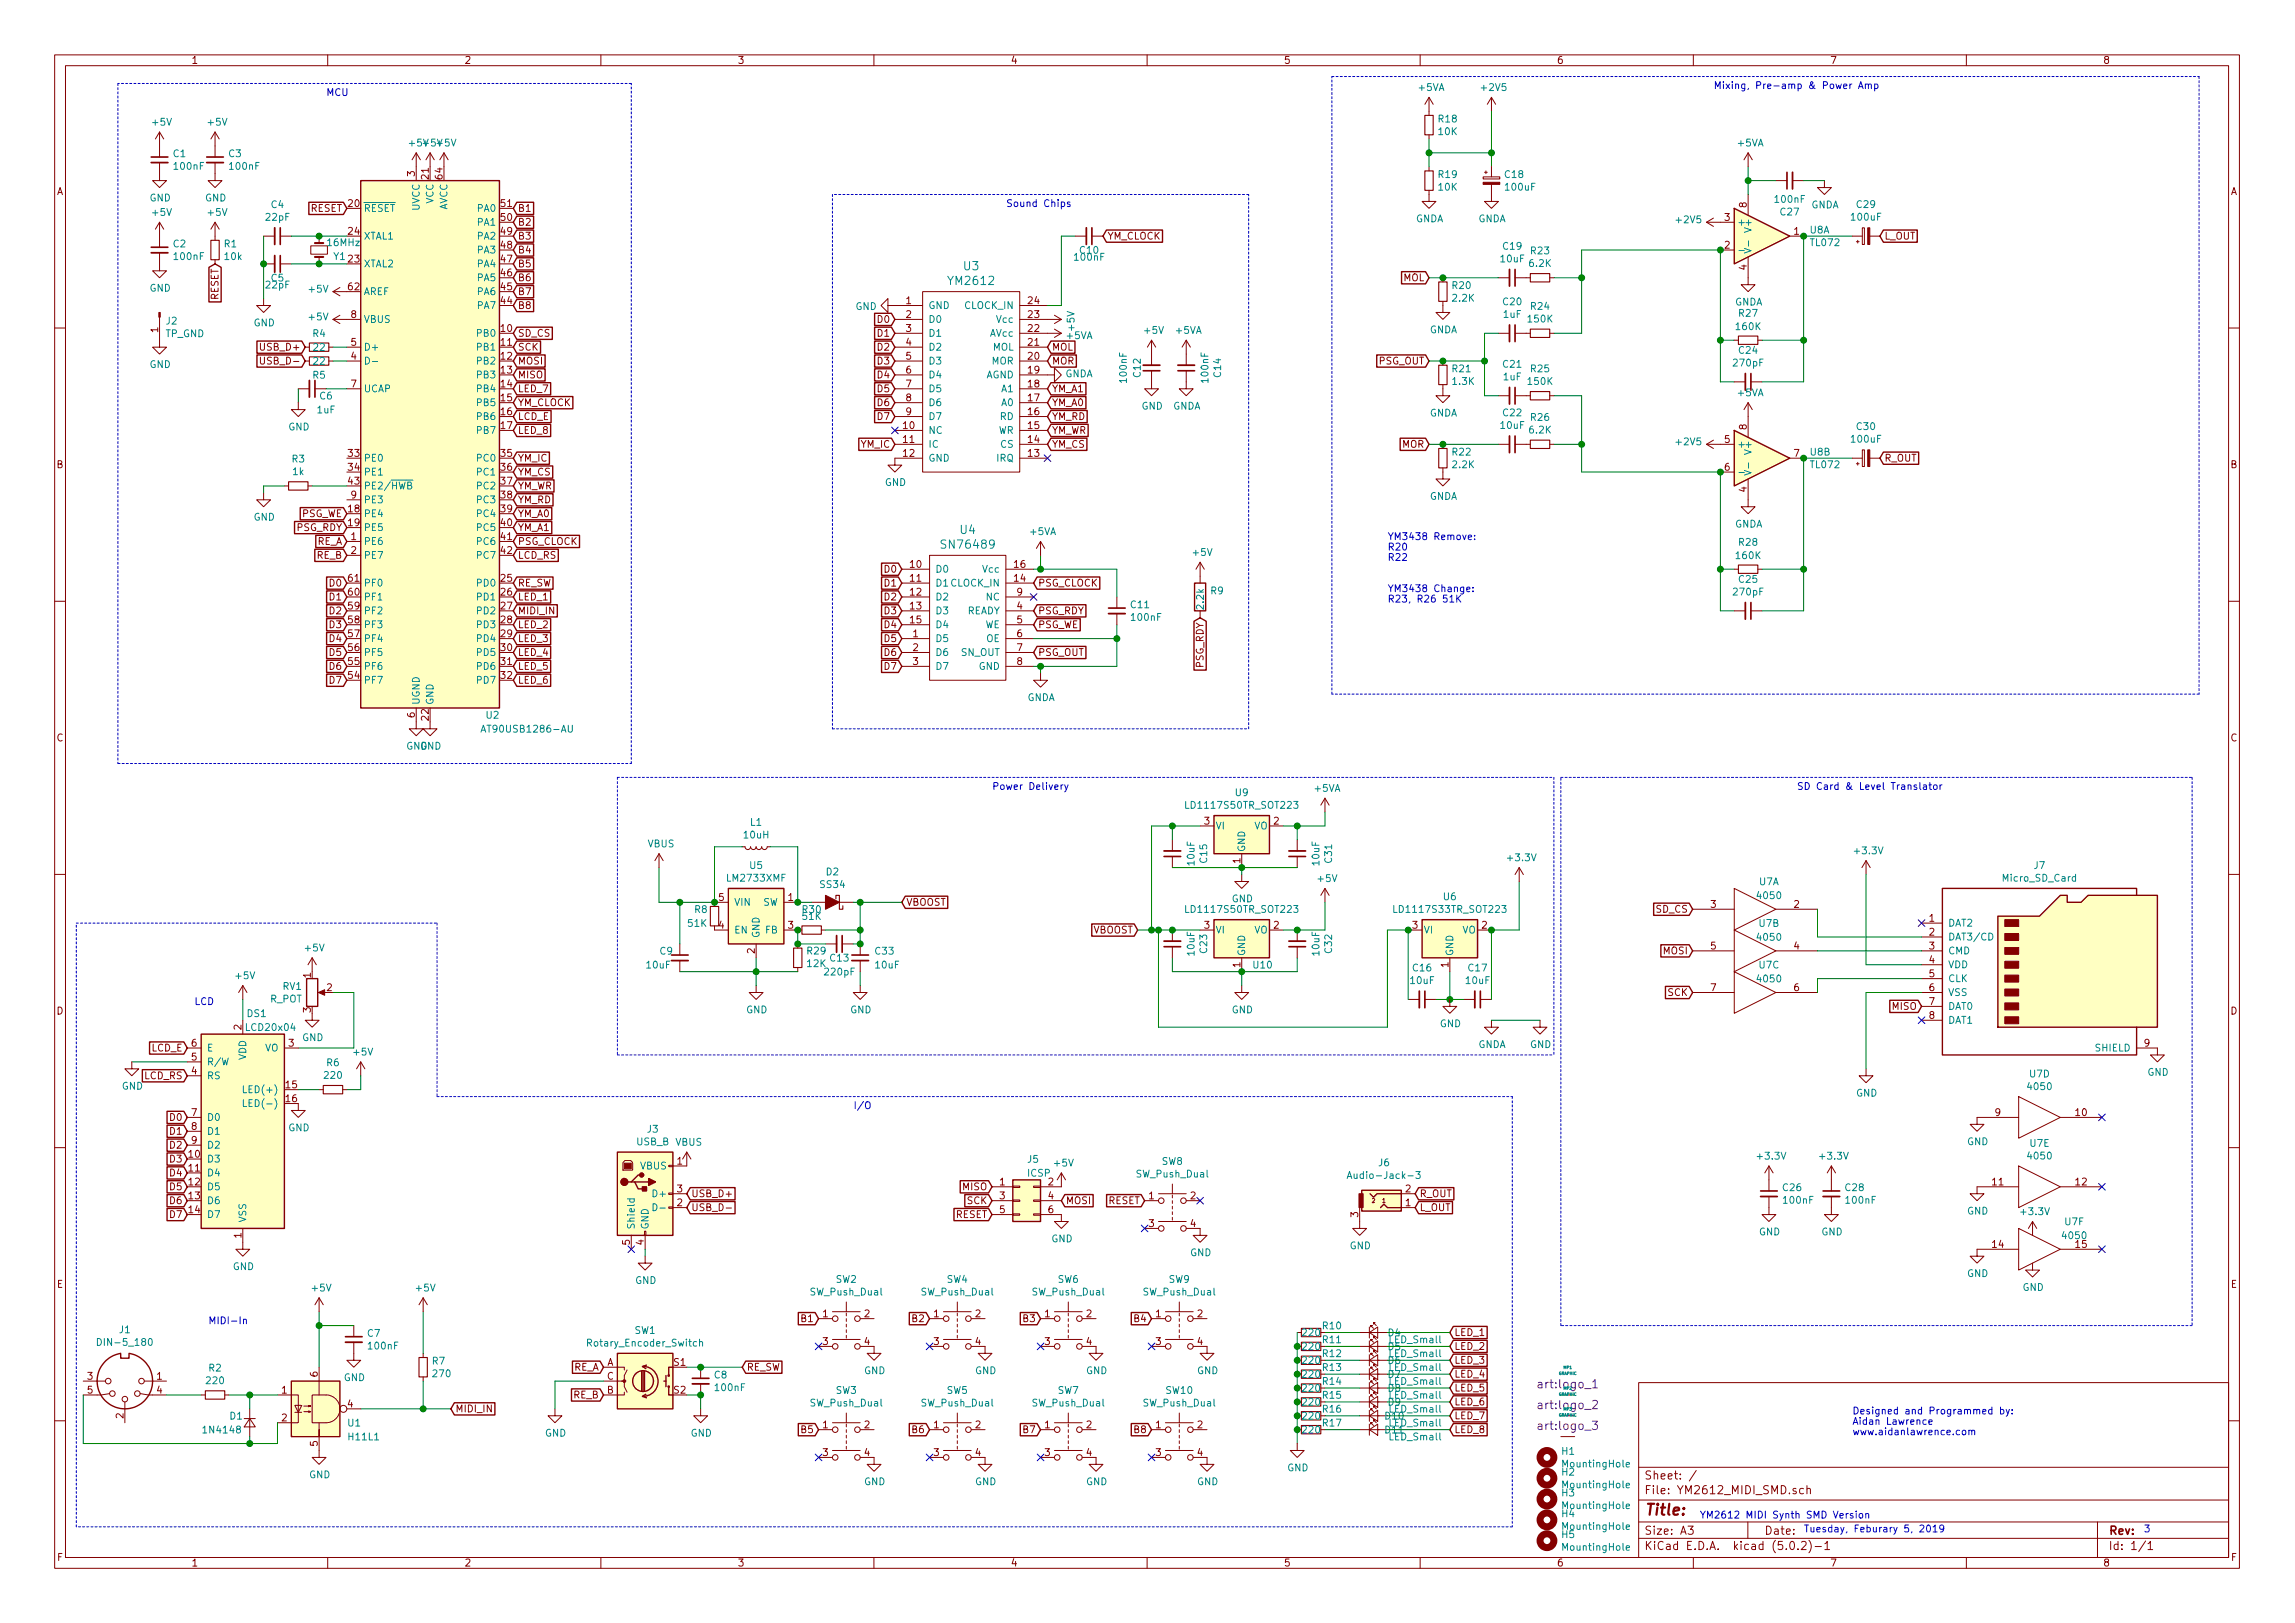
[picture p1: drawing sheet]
<svg xmlns="http://www.w3.org/2000/svg" width="420mm" height="297mm" viewBox="0 0 420 297" stroke-linecap="round" stroke-linejoin="round" font-family="sans-serif">
<defs><g id="words">
<text font-size="2.8" fill="#840000" x="301" y="277.3">Title:</text>
<g font-size="2.1" fill="#008484">
<text x="173.9" y="52.2">YM2612</text>
<text x="176.5" y="49.5">U3</text>
<text x="172.7" y="100.4">SN76489</text>
<text x="175.8" y="97.7">U4</text>
</g>
<g font-size="2.1" fill="#840084">
<text x="281.9" y="254.1">art:logo_1</text>
<text x="281.9" y="257.9">art:logo_2</text>
<text x="281.9" y="261.7">art:logo_3</text>
</g>
<g font-size="2.1" fill="#840000">
<text x="301" y="273.5">File: YM2612_MIDI_SMD.sch</text>
<text x="301" y="270.8">Sheet: /</text>
<text x="301" y="280.9">Size: A3</text>
<text x="323" y="280.9">Date:</text>
<text x="386" y="280.9">Rev:</text>
<text x="301" y="283.7">KiCad E.D.A. kicad (5.0.2)-1</text>
<text x="386" y="283.7">Id: 1/1</text>
</g>
<g font-size="1.8" fill="#840000">
<text x="35" y="11.7">1</text>
<text x="85" y="11.7">2</text>
<text x="135" y="11.7">3</text>
<text x="185" y="11.7">4</text>
<text x="235" y="11.7">5</text>
<text x="285" y="11.7">6</text>
<text x="335" y="11.7">7</text>
<text x="385" y="11.7">8</text>
<text x="10.4" y="35.7">A</text>
<text x="75.9" y="32.3" transform="rotate(-90 75.9 32.3)">3</text>
<text x="78.5" y="32.8" transform="rotate(-90 78.5 32.8)">21</text>
<text x="81" y="32.8" transform="rotate(-90 81 32.8)">64</text>
<text x="408.4" y="35.7">A</text>
<text x="56.8" y="38.8">RESET</text>
<text x="63.8" y="37.9">20</text>
<text x="91.7" y="40.4">50</text>
<text x="91.7" y="37.9">51</text>
<text x="94.8" y="38.8">B1</text>
<text x="94.8" y="41.3">B2</text>
<text x="315.7" y="40.4">3</text>
<text x="319.8" y="38" transform="rotate(-90 319.8 38)">8</text>
<text x="63.8" y="43">24</text>
<text x="91.7" y="45.5">48</text>
<text x="91.7" y="43">49</text>
<text x="94.8" y="43.9">B3</text>
<text x="94.8" y="46.4">B4</text>
<text x="202.7" y="43.9">YM_CLOCK</text>
<text x="315.7" y="45.5">2</text>
<text x="328.4" y="43">1</text>
<text x="345" y="43.9">L_OUT</text>
<text x="63.8" y="48">23</text>
<text x="63.8" y="53.1">62</text>
<text x="91.7" y="53.1">45</text>
<text x="91.7" y="50.6">46</text>
<text x="91.7" y="48">47</text>
<text x="94.8" y="48.9">B5</text>
<text x="94.8" y="51.5">B6</text>
<text x="256.9" y="51.5">MOL</text>
<text x="319.8" y="49.4" transform="rotate(-90 319.8 49.4)">4</text>
<text x="40" y="55" transform="rotate(-90 40 55)">RESET</text>
<text x="64.3" y="58.2">8</text>
<text x="91.7" y="55.7">44</text>
<text x="94.8" y="54">B7</text>
<text x="94.8" y="56.6">B8</text>
<text x="160.8" y="59.1">D0</text>
<text x="165.9" y="55.7">1</text>
<text x="165.9" y="58.2">2</text>
<text x="188.3" y="58.2">23</text>
<text x="188.3" y="55.7">24</text>
<text x="29" y="60.8" transform="rotate(-90 29 60.8)">1</text>
<text x="48.1" y="64.2">USB_D+</text>
<text x="64.3" y="65.8">4</text>
<text x="64.3" y="63.3">5</text>
<text x="91.7" y="60.7">10</text>
<text x="91.7" y="63.3">11</text>
<text x="91.7" y="65.8">12</text>
<text x="94.8" y="61.6">SD_CS</text>
<text x="94.8" y="64.2">SCK</text>
<text x="160.8" y="61.6">D1</text>
<text x="160.8" y="64.2">D2</text>
<text x="165.9" y="60.7">3</text>
<text x="165.9" y="63.3">4</text>
<text x="165.9" y="65.8">5</text>
<text x="188.3" y="65.8">20</text>
<text x="188.3" y="63.3">21</text>
<text x="188.3" y="60.7">22</text>
<text x="192.6" y="64.2">MOL</text>
<text x="48.5" y="66.7">USB_D-</text>
<text x="64.3" y="70.9">7</text>
<text x="91.7" y="68.4">13</text>
<text x="91.7" y="70.9">14</text>
<text x="94.8" y="66.7">MOSI</text>
<text x="94.8" y="69.3">MISO</text>
<text x="94.8" y="71.8">LED_7</text>
<text x="160.8" y="66.7">D3</text>
<text x="160.8" y="69.3">D4</text>
<text x="160.8" y="71.8">D5</text>
<text x="165.9" y="68.4">6</text>
<text x="165.9" y="70.9">7</text>
<text x="188.3" y="70.9">18</text>
<text x="188.3" y="68.4">19</text>
<text x="192.6" y="66.7">MOR</text>
<text x="192.6" y="71.8">YM_A1</text>
<text x="252.4" y="66.7">PSG_OUT</text>
<text x="91.7" y="73.4">15</text>
<text x="91.7" y="76">16</text>
<text x="94.8" y="76.9">LCD_E</text>
<text x="94.8" y="74.3">YM_CLOCK</text>
<text x="160.8" y="74.3">D6</text>
<text x="160.8" y="76.9">D7</text>
<text x="165.9" y="73.4">8</text>
<text x="165.9" y="76">9</text>
<text x="188.3" y="76">16</text>
<text x="188.3" y="73.4">17</text>
<text x="192.6" y="74.3">YM_A0</text>
<text x="192.6" y="76.9">YM_RD</text>
<text x="63.8" y="83.6">33</text>
<text x="91.7" y="78.5">17</text>
<text x="91.7" y="83.6">35</text>
<text x="94.8" y="79.4">LED_8</text>
<text x="157.6" y="82">YM_IC</text>
<text x="165.4" y="78.5">10</text>
<text x="165.4" y="81.1">11</text>
<text x="165.4" y="83.6">12</text>
<text x="188.3" y="83.6">13</text>
<text x="188.3" y="81.1">14</text>
<text x="188.3" y="78.5">15</text>
<text x="192.6" y="79.4">YM_WR</text>
<text x="192.6" y="82">YM_CS</text>
<text x="256.7" y="82">MOR</text>
<text x="315.7" y="81.1">5</text>
<text x="319.8" y="78.6" transform="rotate(-90 319.8 78.6)">8</text>
<text x="328.4" y="83.6">7</text>
<text x="10.4" y="85.7">B</text>
<text x="63.8" y="86.1">34</text>
<text x="63.8" y="88.7">43</text>
<text x="91.7" y="86.1">36</text>
<text x="91.7" y="88.7">37</text>
<text x="94.8" y="84.5">YM_IC</text>
<text x="94.8" y="87">YM_CS</text>
<text x="94.8" y="89.6">YM_WR</text>
<text x="315.7" y="86.1">6</text>
<text x="345" y="84.5">R_OUT</text>
<text x="408.4" y="85.7">B</text>
<text x="55.1" y="94.7">PSG_WE</text>
<text x="63.8" y="93.8">18</text>
<text x="64.3" y="91.2">9</text>
<text x="91.7" y="91.2">38</text>
<text x="91.7" y="93.8">39</text>
<text x="94.8" y="92.1">YM_RD</text>
<text x="94.8" y="94.7">YM_A0</text>
<text x="319.8" y="90.1" transform="rotate(-90 319.8 90.1)">4</text>
<text x="54.3" y="97.2">PSG_RDY</text>
<text x="58" y="99.7">RE_A</text>
<text x="63.8" y="96.3">19</text>
<text x="64.3" y="98.8">1</text>
<text x="64.3" y="101.4">2</text>
<text x="91.7" y="96.3">40</text>
<text x="91.7" y="98.8">41</text>
<text x="91.7" y="101.4">42</text>
<text x="94.8" y="97.2">YM_A1</text>
<text x="94.8" y="99.7">PSG_CLOCK</text>
<text x="58" y="102.3">RE_B</text>
<text x="60.5" y="107.4">D0</text>
<text x="63.8" y="106.5">61</text>
<text x="91.7" y="106.5">25</text>
<text x="94.8" y="107.4">RE_SW</text>
<text x="94.8" y="102.3">LCD_RS</text>
<text x="162.1" y="104.8">D0</text>
<text x="162.1" y="107.4">D1</text>
<text x="166.7" y="103.9">10</text>
<text x="166.7" y="106.5">11</text>
<text x="185.7" y="106.5">14</text>
<text x="185.7" y="103.9">16</text>
<text x="190" y="107.4">PSG_CLOCK</text>
<text x="60.5" y="109.9">D1</text>
<text x="60.5" y="112.4">D2</text>
<text x="63.8" y="111.5">59</text>
<text x="63.8" y="109">60</text>
<text x="91.7" y="109">26</text>
<text x="91.7" y="111.5">27</text>
<text x="94.8" y="112.4">MIDI_IN</text>
<text x="94.8" y="109.9">LED_1</text>
<text x="162.1" y="109.9">D2</text>
<text x="162.1" y="112.4">D3</text>
<text x="166.7" y="109">12</text>
<text x="166.7" y="111.5">13</text>
<text x="186.2" y="111.5">4</text>
<text x="186.2" y="109">9</text>
<text x="190" y="112.4">PSG_RDY</text>
<text x="60.5" y="115">D3</text>
<text x="60.5" y="117.5">D4</text>
<text x="63.8" y="119.2">56</text>
<text x="63.8" y="116.6">57</text>
<text x="63.8" y="114.1">58</text>
<text x="91.7" y="114.1">28</text>
<text x="91.7" y="116.6">29</text>
<text x="91.7" y="119.2">30</text>
<text x="94.8" y="115">LED_2</text>
<text x="94.8" y="117.5">LED_3</text>
<text x="162.1" y="115">D4</text>
<text x="162.1" y="117.5">D5</text>
<text x="166.7" y="114.1">15</text>
<text x="167.2" y="116.6">1</text>
<text x="167.2" y="119.2">2</text>
<text x="186.2" y="114.1">5</text>
<text x="186.2" y="116.6">6</text>
<text x="186.2" y="119.2">7</text>
<text x="190" y="115">PSG_WE</text>
<text x="60.5" y="120.1">D5</text>
<text x="60.5" y="122.6">D6</text>
<text x="60.5" y="125.1">D7</text>
<text x="63.8" y="124.2">54</text>
<text x="63.8" y="121.7">55</text>
<text x="91.7" y="121.7">31</text>
<text x="91.7" y="124.2">32</text>
<text x="94.8" y="120.1">LED_4</text>
<text x="94.8" y="122.6">LED_5</text>
<text x="94.8" y="125.1">LED_6</text>
<text x="162.1" y="120.1">D6</text>
<text x="162.1" y="122.6">D7</text>
<text x="167.2" y="121.7">3</text>
<text x="186.2" y="121.7">8</text>
<text x="190" y="120.1">PSG_OUT</text>
<text x="220.3" y="122.3" transform="rotate(-90 220.3 122.3)">PSG_RDY</text>
<text x="75.9" y="131.3" transform="rotate(-90 75.9 131.3)">6</text>
<text x="78.5" y="131.8" transform="rotate(-90 78.5 131.8)">22</text>
<text x="10.4" y="135.7">C</text>
<text x="408.4" y="135.7">C</text>
<text x="220.5" y="150.9">3</text>
<text x="233.2" y="150.9">2</text>
<text x="227.1" y="158" transform="rotate(-90 227.1 158)">1</text>
<text x="131.6" y="164.9">5</text>
<text x="144.3" y="164.9">1</text>
<text x="165.9" y="165.8">VBOOST</text>
<text x="303.2" y="167">SD_CS</text>
<text x="313.2" y="166.2">3</text>
<text x="328.4" y="166.2">2</text>
<text x="131.6" y="170">4</text>
<text x="144.3" y="170">3</text>
<text x="200" y="170.9">VBOOST</text>
<text x="220.5" y="170">3</text>
<text x="233.2" y="170">2</text>
<text x="258.6" y="170">3</text>
<text x="271.3" y="170">2</text>
<text x="313.2" y="173.8">5</text>
<text x="328.4" y="173.8">4</text>
<text x="353.2" y="168.7">1</text>
<text x="353.2" y="171.2">2</text>
<text x="353.2" y="173.8">3</text>
<text x="56.9" y="179" transform="rotate(-90 56.9 179)">1</text>
<text x="138.2" y="174.5" transform="rotate(-90 138.2 174.5)">2</text>
<text x="227.1" y="177" transform="rotate(-90 227.1 177)">1</text>
<text x="265.2" y="177" transform="rotate(-90 265.2 177)">1</text>
<text x="304.6" y="174.7">MOSI</text>
<text x="353.2" y="176.3">4</text>
<text x="353.2" y="178.9">5</text>
<text x="10.4" y="185.7">D</text>
<text x="56.9" y="185.3" transform="rotate(-90 56.9 185.3)">3</text>
<text x="59.8" y="181.4">2</text>
<text x="305.4" y="182.3">SCK</text>
<text x="313.2" y="181.4">7</text>
<text x="328.4" y="181.4">6</text>
<text x="346.5" y="184.8">MISO</text>
<text x="353.2" y="181.4">6</text>
<text x="353.2" y="183.9">7</text>
<text x="408.4" y="185.7">D</text>
<text x="35.1" y="191.6">6</text>
<text x="44.2" y="188.5" transform="rotate(-90 44.2 188.5)">2</text>
<text x="52.9" y="191.6">3</text>
<text x="353.2" y="186.5">8</text>
<text x="392.6" y="191.6">9</text>
<text x="26.4" y="197.5">LCD_RS</text>
<text x="27.7" y="192.4">LCD_E</text>
<text x="35.1" y="196.6">4</text>
<text x="35.1" y="194.1">5</text>
<text x="52.4" y="199.2">15</text>
<text x="52.4" y="201.7">16</text>
<text x="31.2" y="205.1">D0</text>
<text x="31.2" y="207.7">D1</text>
<text x="35.1" y="204.3">7</text>
<text x="35.1" y="206.8">8</text>
<text x="35.1" y="209.3">9</text>
<text x="365.3" y="204.3">9</text>
<text x="380" y="204.3">10</text>
<text x="31.2" y="210.2">D2</text>
<text x="31.2" y="212.8">D3</text>
<text x="31.2" y="215.3">D4</text>
<text x="34.6" y="211.9">10</text>
<text x="34.6" y="214.4">11</text>
<text x="124" y="213.1">1</text>
<text x="31.2" y="217.8">D5</text>
<text x="31.2" y="220.4">D6</text>
<text x="34.6" y="217">12</text>
<text x="34.6" y="219.5">13</text>
<text x="124" y="220.8">2</text>
<text x="124" y="218.2">3</text>
<text x="126.5" y="219.1">USB_D+</text>
<text x="126.5" y="221.7">USB_D-</text>
<text x="176.3" y="217.8">MISO</text>
<text x="177.1" y="220.4">SCK</text>
<text x="183" y="217">1</text>
<text x="183" y="219.5">3</text>
<text x="191.9" y="217">2</text>
<text x="191.9" y="219.5">4</text>
<text x="195.1" y="220.4">MOSI</text>
<text x="202.9" y="220.4">RESET</text>
<text x="210.3" y="219.5">1</text>
<text x="218" y="219.5">2</text>
<text x="257.3" y="220.8">1</text>
<text x="257.3" y="218.2">2</text>
<text x="259.9" y="219.1">R_OUT</text>
<text x="259.9" y="221.7">L_OUT</text>
<text x="364.8" y="217">11</text>
<text x="380" y="217">12</text>
<text x="31.2" y="222.9">D7</text>
<text x="34.6" y="222">14</text>
<text x="44.2" y="226.6" transform="rotate(-90 44.2 226.6)">1</text>
<text x="115.3" y="227.8" transform="rotate(-90 115.3 227.8)">5</text>
<text x="117.9" y="227.8" transform="rotate(-90 117.9 227.8)">4</text>
<text x="174.9" y="222.9">RESET</text>
<text x="183" y="222">5</text>
<text x="191.9" y="222">6</text>
<text x="210.3" y="224.6">3</text>
<text x="218" y="224.6">4</text>
<text x="248.7" y="222.8" transform="rotate(-90 248.7 222.8)">3</text>
<text x="364.8" y="228.4">14</text>
<text x="380" y="228.4">15</text>
<text x="10.4" y="235.7">E</text>
<text x="408.4" y="235.7">E</text>
<text x="146.8" y="242">B1</text>
<text x="150.6" y="241.1">1</text>
<text x="158.3" y="241.1">2</text>
<text x="167.1" y="242">B2</text>
<text x="171" y="241.1">1</text>
<text x="178.6" y="241.1">2</text>
<text x="187.5" y="242">B3</text>
<text x="191.3" y="241.1">1</text>
<text x="198.9" y="241.1">2</text>
<text x="207.8" y="242">B4</text>
<text x="211.6" y="241.1">1</text>
<text x="219.2" y="241.1">2</text>
<text x="266.2" y="244.5">LED_1</text>
<text x="58.2" y="252" transform="rotate(-90 58.2 252)">6</text>
<text x="105" y="250.9">RE_A</text>
<text x="111.1" y="250">A</text>
<text x="123.4" y="250">S1</text>
<text x="136.7" y="250.9">RE_SW</text>
<text x="150.6" y="246.2">3</text>
<text x="158.3" y="246.2">4</text>
<text x="171" y="246.2">3</text>
<text x="178.6" y="246.2">4</text>
<text x="191.3" y="246.2">3</text>
<text x="198.9" y="246.2">4</text>
<text x="211.6" y="246.2">3</text>
<text x="219.2" y="246.2">4</text>
<text x="266.2" y="247.1">LED_2</text>
<text x="266.2" y="249.6">LED_3</text>
<text x="16" y="252.5">3</text>
<text x="16" y="255.1">5</text>
<text x="28.7" y="252.5">1</text>
<text x="28.7" y="255.1">4</text>
<text x="51.6" y="255.1">1</text>
<text x="63.7" y="257.6">4</text>
<text x="105" y="255.9">RE_B</text>
<text x="111.1" y="255.1">B</text>
<text x="111.1" y="252.5">C</text>
<text x="123.4" y="255.1">S2</text>
<text x="266.2" y="252.1">LED_4</text>
<text x="266.2" y="254.7">LED_5</text>
<text x="266.2" y="257.2">LED_6</text>
<text x="22.6" y="259.6" transform="rotate(-90 22.6 259.6)">2</text>
<text x="51.6" y="260.1">2</text>
<text x="83.3" y="258.5">MIDI_IN</text>
<text x="146.8" y="262.3">B5</text>
<text x="150.6" y="261.4">1</text>
<text x="158.3" y="261.4">2</text>
<text x="167.1" y="262.3">B6</text>
<text x="171" y="261.4">1</text>
<text x="178.6" y="261.4">2</text>
<text x="187.5" y="262.3">B7</text>
<text x="191.3" y="261.4">1</text>
<text x="198.9" y="261.4">2</text>
<text x="207.8" y="262.3">B8</text>
<text x="211.6" y="261.4">1</text>
<text x="219.2" y="261.4">2</text>
<text x="266.2" y="259.8">LED_7</text>
<text x="266.2" y="262.3">LED_8</text>
<text x="58.2" y="264.7" transform="rotate(-90 58.2 264.7)">5</text>
<text x="150.6" y="266.5">3</text>
<text x="158.3" y="266.5">4</text>
<text x="171" y="266.5">3</text>
<text x="178.6" y="266.5">4</text>
<text x="191.3" y="266.5">3</text>
<text x="198.9" y="266.5">4</text>
<text x="211.6" y="266.5">3</text>
<text x="219.2" y="266.5">4</text>
<text x="10.5" y="285.7">F</text>
<text x="35" y="286.7">1</text>
<text x="85" y="286.7">2</text>
<text x="135" y="286.7">3</text>
<text x="185" y="286.7">4</text>
<text x="235" y="286.7">5</text>
<text x="285" y="286.7">6</text>
<text x="335" y="286.7">7</text>
<text x="385" y="286.7">8</text>
<text x="408.5" y="285.7">F</text>
</g>
<g font-size="1.8" fill="#0000c2">
<text x="59.7" y="17.6">MCU</text>
<text x="313.7" y="16.3">Mixing, Pre-amp &amp; Power Amp</text>
<text x="184.1" y="37.9">Sound Chips</text>
<text x="254" y="98.8">YM3438 Remove:</text>
<text x="254" y="100.7">R20</text>
<text x="254" y="102.7">R22</text>
<text x="254" y="108.4">YM3438 Change:</text>
<text x="254" y="110.3">R23, R26 51K</text>
<text x="181.6" y="144.6">Power Delivery</text>
<text x="328.9" y="144.6">SD Card &amp; Level Translator</text>
<text x="35.6" y="183.9">LCD</text>
<text x="156.2" y="203">I/O</text>
<text x="38.1" y="242.4">MIDI-In</text>
<text x="339.1" y="258.9">Designed and Programmed by:</text>
<text x="339.1" y="260.8">Aidan Lawrence</text>
<text x="339.1" y="262.7">www.aidanlawrence.com</text>
<text x="311.1" y="277.9">YM2612 MIDI Synth SMD Version</text>
<text x="330.2" y="280.5">Tuesday, Feburary 5, 2019</text>
<text x="392.4" y="280.5">3</text>
</g>
<g font-size="1.8" fill="#008484">
<text x="259.8" y="16.6">+5VA</text>
<text x="271.3" y="16.6">+2V5</text>
<text x="28" y="23">+5V</text>
<text x="38.2" y="23">+5V</text>
<text x="263.4" y="22.4">R18</text>
<text x="31.7" y="28.8">C1</text>
<text x="41.9" y="28.8">C3</text>
<text x="75" y="26.8">+5V+5V+5V</text>
<text x="263.4" y="24.7">10K</text>
<text x="318.2" y="26.8">+5VA</text>
<text x="32" y="31.1">100nF</text>
<text x="42.2" y="31.1">100nF</text>
<text x="263.4" y="32.6">R19</text>
<text x="263.4" y="34.9">10K</text>
<text x="275.6" y="32.6">C18</text>
<text x="275.7" y="34.9">100uF</text>
<text x="27.4" y="36.9">GND</text>
<text x="28" y="39.5">+5V</text>
<text x="37.5" y="36.9">GND</text>
<text x="38.2" y="39.5">+5V</text>
<text x="48.7" y="40.4">22pF</text>
<text x="49.7" y="38.1">C4</text>
<text x="66.5" y="38.8">RESET</text>
<text x="76.8" y="38.6" transform="rotate(-90 76.8 38.6)">UVCC</text>
<text x="79.4" y="37.3" transform="rotate(-90 79.4 37.3)">VCC</text>
<text x="81.9" y="38.6" transform="rotate(-90 81.9 38.6)">AVCC</text>
<text x="87.5" y="41.3">PA1</text>
<text x="87.5" y="38.8">PA0</text>
<text x="259.2" y="40.7">GNDA</text>
<text x="270.6" y="40.7">GNDA</text>
<text x="307" y="40.9">+2V5</text>
<text x="318" y="41.3">+</text>
<text x="325.1" y="37.1">100nF</text>
<text x="326" y="39.4">C27</text>
<text x="331.5" y="38.1">GNDA</text>
<text x="339.1" y="40.4">100uF</text>
<text x="340" y="38.1">C29</text>
<text x="31.7" y="45.3">C2</text>
<text x="32" y="47.6">100nF</text>
<text x="41.1" y="45.3">R1</text>
<text x="41.2" y="47.6">10k</text>
<text x="60.1" y="45">16MHz</text>
<text x="61.1" y="47.6">Y1</text>
<text x="66.5" y="43.9">XTAL1</text>
<text x="87.5" y="46.4">PA3</text>
<text x="87.5" y="43.9">PA2</text>
<text x="196.8" y="47.7">100nF</text>
<text x="197.8" y="46.4">C10</text>
<text x="275.2" y="45.7">C19</text>
<text x="280.3" y="46.5">R23</text>
<text x="320.7" y="42.1" transform="rotate(-90 320.7 42.1)">V+</text>
<text x="331.4" y="42.7">U8A</text>
<text x="331.6" y="45">TL072</text>
<text x="27.4" y="53.4">GND</text>
<text x="48.7" y="52.8">22pF</text>
<text x="49.7" y="51.5">C5</text>
<text x="56.6" y="53.6">+5V</text>
<text x="66.5" y="48.9">XTAL2</text>
<text x="87.5" y="51.5">PA5</text>
<text x="87.5" y="48.9">PA4</text>
<text x="265.9" y="52.9">R20</text>
<text x="274.8" y="48">10uF</text>
<text x="280.1" y="48.9">6.2K</text>
<text x="30.5" y="59.4">J2</text>
<text x="46.4" y="59.7">GND</text>
<text x="56.6" y="58.6">+5V</text>
<text x="66.5" y="54">AREF</text>
<text x="66.5" y="59.1">VBUS</text>
<text x="87.5" y="56.6">PA7</text>
<text x="87.5" y="54">PA6</text>
<text x="156.6" y="56.7">GND</text>
<text x="169.9" y="56.6">GND</text>
<text x="169.9" y="59.1">D0</text>
<text x="176.6" y="56.6">CLOCK_IN</text>
<text x="182.5" y="59.1">Vcc</text>
<text x="266" y="55.2">2.2K</text>
<text x="275.2" y="55.9">C20</text>
<text x="275.3" y="58.2">1uF</text>
<text x="279.8" y="59">150K</text>
<text x="280.3" y="56.7">R24</text>
<text x="317.6" y="55.9">GNDA</text>
<text x="318.4" y="58">R27</text>
<text x="30.3" y="61.7">TP_GND</text>
<text x="57.3" y="61.7">R4</text>
<text x="57.5" y="64.2">22</text>
<text x="66.5" y="64.2">D+</text>
<text x="87.5" y="61.6">PB0</text>
<text x="87.5" y="64.2">PB1</text>
<text x="169.9" y="61.6">D1</text>
<text x="169.9" y="64.2">D2</text>
<text x="181.3" y="61.6">AVcc</text>
<text x="181.7" y="64.2">MOL</text>
<text x="195.3" y="62.1">+5VA</text>
<text x="196.7" y="60.4" transform="rotate(-90 196.7 60.4)">+5V</text>
<text x="209.6" y="61.1">+5V</text>
<text x="215.3" y="61.1">+5VA</text>
<text x="261.7" y="61">GNDA</text>
<text x="317.9" y="60.4">160K</text>
<text x="318.4" y="64.8">C24</text>
<text x="27.4" y="67.3">GND</text>
<text x="57.3" y="69.3">R5</text>
<text x="57.5" y="66.8">22</text>
<text x="66.5" y="71.8">UCAP</text>
<text x="87.5" y="66.7">PB2</text>
<text x="87.5" y="69.3">PB3</text>
<text x="87.5" y="71.8">PB4</text>
<text x="169.9" y="66.7">D3</text>
<text x="169.9" y="69.3">D4</text>
<text x="169.9" y="71.8">D5</text>
<text x="180.5" y="69.3">AGND</text>
<text x="181.6" y="66.7">MOR</text>
<text x="183.4" y="71.8">A1</text>
<text x="195" y="69">GNDA</text>
<text x="206.3" y="69.9" transform="rotate(-90 206.3 69.9)">100nF</text>
<text x="208.8" y="69" transform="rotate(-90 208.8 69)">C12</text>
<text x="221.2" y="69.9" transform="rotate(-90 221.2 69.9)">100nF</text>
<text x="223.5" y="69" transform="rotate(-90 223.5 69)">C14</text>
<text x="265.9" y="68.1">R21</text>
<text x="266" y="70.4">1.3K</text>
<text x="275.2" y="67.3">C21</text>
<text x="275.3" y="69.6">1uF</text>
<text x="279.8" y="70.4">150K</text>
<text x="280.3" y="68.1">R25</text>
<text x="317.5" y="67.1">270pF</text>
<text x="58.1" y="75.7">1uF</text>
<text x="58.6" y="73.1">C6</text>
<text x="87.5" y="74.3">PB5</text>
<text x="87.5" y="76.9">PB6</text>
<text x="169.9" y="74.3">D6</text>
<text x="169.9" y="76.9">D7</text>
<text x="183.1" y="76.9">RD</text>
<text x="183.4" y="74.3">A0</text>
<text x="209" y="75">GND</text>
<text x="214.7" y="75">GNDA</text>
<text x="261.7" y="76.2">GNDA</text>
<text x="275.2" y="76.2">C22</text>
<text x="280.3" y="77">R26</text>
<text x="318.2" y="72.5">+5VA</text>
<text x="52.8" y="78.8">GND</text>
<text x="87.5" y="79.4">PB7</text>
<text x="169.9" y="79.4">NC</text>
<text x="169.9" y="82">IC</text>
<text x="182.7" y="79.4">WR</text>
<text x="183.2" y="82">CS</text>
<text x="265.9" y="83.4">R22</text>
<text x="274.8" y="78.5">10uF</text>
<text x="280.1" y="79.3">6.2K</text>
<text x="307" y="81.5">+2V5</text>
<text x="318" y="82">+</text>
<text x="320.7" y="82.8" transform="rotate(-90 320.7 82.8)">V+</text>
<text x="331.5" y="83.4">U8B</text>
<text x="339.1" y="81">100uF</text>
<text x="340" y="78.7">C30</text>
<text x="53.5" y="84.6">R3</text>
<text x="53.6" y="87">1k</text>
<text x="66.5" y="84.5">PE0</text>
<text x="66.5" y="87">PE1</text>
<text x="66.5" y="89.6">PE2/HWB</text>
<text x="87.5" y="84.5">PC0</text>
<text x="87.5" y="87">PC1</text>
<text x="87.5" y="89.6">PC2</text>
<text x="162" y="88.9">GND</text>
<text x="169.9" y="84.5">GND</text>
<text x="182.5" y="84.5">IRQ</text>
<text x="266" y="85.7">2.2K</text>
<text x="331.6" y="85.7">TL072</text>
<text x="46.4" y="95.3">GND</text>
<text x="66.5" y="94.7">PE4</text>
<text x="66.5" y="92.1">PE3</text>
<text x="87.5" y="92.1">PC3</text>
<text x="87.5" y="94.7">PC4</text>
<text x="261.7" y="91.5">GNDA</text>
<text x="66.5" y="99.7">PE6</text>
<text x="66.5" y="97.2">PE5</text>
<text x="87.5" y="97.2">PC5</text>
<text x="87.5" y="99.7">PC6</text>
<text x="188.6" y="97.9">+5VA</text>
<text x="218.5" y="101.7">+5V</text>
<text x="317.6" y="96.6">GNDA</text>
<text x="318.4" y="99.9">R28</text>
<text x="66.5" y="102.3">PE7</text>
<text x="66.5" y="107.4">PF0</text>
<text x="87.5" y="107.4">PD0</text>
<text x="87.5" y="102.3">PC7</text>
<text x="171.2" y="104.8">D0</text>
<text x="171.2" y="107.4">D1 CLOCK_IN</text>
<text x="180" y="104.8">Vcc</text>
<text x="317.9" y="102.3">160K</text>
<text x="318.4" y="106.7">C25</text>
<text x="66.5" y="112.4">PF2</text>
<text x="66.5" y="109.9">PF1</text>
<text x="87.5" y="109.9">PD1</text>
<text x="87.5" y="112.4">PD2</text>
<text x="171.2" y="109.9">D2</text>
<text x="171.2" y="112.4">D3</text>
<text x="176.9" y="112.4">READY</text>
<text x="180.6" y="109.9">NC</text>
<text x="207.1" y="111.3">C11</text>
<text x="207.3" y="113.6">100nF</text>
<text x="220.4" y="111.4" transform="rotate(-90 220.4 111.4)">2.2k</text>
<text x="221.7" y="108.8">R9</text>
<text x="317.5" y="109">270pF</text>
<text x="66.5" y="117.5">PF4</text>
<text x="66.5" y="115">PF3</text>
<text x="87.5" y="115">PD3</text>
<text x="87.5" y="117.5">PD4</text>
<text x="171.2" y="117.5">D5</text>
<text x="171.2" y="115">D4</text>
<text x="180.3" y="115">WE</text>
<text x="180.6" y="117.5">OE</text>
<text x="66.5" y="125.1">PF7</text>
<text x="66.5" y="122.6">PF6</text>
<text x="66.5" y="120.1">PF5</text>
<text x="87.5" y="120.1">PD5</text>
<text x="87.5" y="122.6">PD6</text>
<text x="87.5" y="125.1">PD7</text>
<text x="171.2" y="120.1">D6</text>
<text x="171.2" y="122.6">D7</text>
<text x="176" y="120.1">SN_OUT</text>
<text x="179.2" y="122.6">GND</text>
<text x="76.8" y="129.1" transform="rotate(-90 76.8 129.1)">UGND</text>
<text x="79.4" y="129.1" transform="rotate(-90 79.4 129.1)">GND</text>
<text x="89.1" y="131.5">U2</text>
<text x="188" y="128.3">GNDA</text>
<text x="74.4" y="137.2">GND</text>
<text x="76.9" y="137.2">GND</text>
<text x="89" y="134.1">AT90USB1286-AU</text>
<text x="217.7" y="148">LD1117S50TR_SOT223</text>
<text x="226.2" y="145.7">U9</text>
<text x="240.7" y="144.9">+5VA</text>
<text x="118.6" y="155.1">VBUS</text>
<text x="136.3" y="153.5">10uH</text>
<text x="137.4" y="151.1">L1</text>
<text x="222.5" y="151.8">VI</text>
<text x="228" y="156" transform="rotate(-90 228 156)">GND</text>
<text x="229.6" y="151.8">VO</text>
<text x="133.3" y="161.4">LM2733XMF</text>
<text x="137.3" y="159">U5</text>
<text x="151.3" y="160.2">D2</text>
<text x="218.7" y="158.3" transform="rotate(-90 218.7 158.3)">10uF</text>
<text x="221" y="157.9" transform="rotate(-90 221 157.9)">C15</text>
<text x="241.4" y="161.4">+5V</text>
<text x="241.6" y="158.3" transform="rotate(-90 241.6 158.3)">10uF</text>
<text x="243.9" y="157.9" transform="rotate(-90 243.9 157.9)">C31</text>
<text x="276.2" y="157.6">+3.3V</text>
<text x="339.7" y="156.3">+3.3V</text>
<text x="366.8" y="161.4">Micro_SD_Card</text>
<text x="372.4" y="159">J7</text>
<text x="127.2" y="167.1">R8</text>
<text x="134.4" y="165.8">VIN</text>
<text x="139.6" y="165.8">SW</text>
<text x="147" y="167.1">R30</text>
<text x="150.2" y="162.5">SS34</text>
<text x="217.7" y="167.1">LD1117S50TR_SOT223</text>
<text x="225.5" y="165.1">GND</text>
<text x="255.8" y="167.1">LD1117S33TR_SOT223</text>
<text x="264.3" y="164.8">U6</text>
<text x="321.9" y="164.6">4050</text>
<text x="322.1" y="162">U7A</text>
<text x="126" y="169.6">51K</text>
<text x="134.4" y="170.9">EN</text>
<text x="139.1" y="171.7" transform="rotate(-90 139.1 171.7)">GND</text>
<text x="140.1" y="170.9">FB</text>
<text x="147" y="168.4">51K</text>
<text x="222.5" y="170.9">VI</text>
<text x="229.6" y="170.9">VO</text>
<text x="260.6" y="170.9">VI</text>
<text x="267.7" y="170.9">VO</text>
<text x="321.9" y="172.2">4050</text>
<text x="322.1" y="169.6">U7B</text>
<text x="356.6" y="169.6">DAT2</text>
<text x="356.6" y="172.1">DAT3/CD</text>
<text x="43.2" y="179.2">+5V</text>
<text x="55.9" y="174.1">+5V</text>
<text x="118.4" y="177.3">10uF</text>
<text x="120.9" y="174.7">C9</text>
<text x="147.8" y="174.7">R29</text>
<text x="147.8" y="177">12K</text>
<text x="151.1" y="178.5">220pF</text>
<text x="152" y="176">C13</text>
<text x="160.3" y="174.7">C33</text>
<text x="160.4" y="177.3">10uF</text>
<text x="218.7" y="174.8" transform="rotate(-90 218.7 174.8)">10uF</text>
<text x="221" y="174.4" transform="rotate(-90 221 174.4)">C23</text>
<text x="228" y="175" transform="rotate(-90 228 175)">GND</text>
<text x="229.5" y="177.3">U10</text>
<text x="241.6" y="174.8" transform="rotate(-90 241.6 174.8)">10uF</text>
<text x="243.9" y="174.4" transform="rotate(-90 243.9 174.4)">C32</text>
<text x="258.7" y="177.8">C16</text>
<text x="266.1" y="175" transform="rotate(-90 266.1 175)">GND</text>
<text x="268.9" y="177.8">C17</text>
<text x="321.9" y="179.8">4050</text>
<text x="322.1" y="177.3">U7C</text>
<text x="356.6" y="174.7">CMD</text>
<text x="356.6" y="177.2">VDD</text>
<text x="356.6" y="179.7">CLK</text>
<text x="49.4" y="183.5">R_POT</text>
<text x="51.8" y="181.2">RV1</text>
<text x="136.6" y="185.5">GND</text>
<text x="155.7" y="185.5">GND</text>
<text x="225.5" y="185.5">GND</text>
<text x="258.3" y="180.1">10uF</text>
<text x="268.5" y="180.1">10uF</text>
<text x="356.6" y="182.3">VSS</text>
<text x="356.6" y="184.8">DAT0</text>
<text x="45.3" y="188.7">LCD20x04</text>
<text x="45.3" y="186.1">DS1</text>
<text x="55.3" y="190.5">GND</text>
<text x="263.6" y="188">GND</text>
<text x="270.6" y="191.8">GNDA</text>
<text x="280.1" y="191.8">GND</text>
<text x="356.6" y="187.4">DAT1</text>
<text x="37.8" y="197.5">RS</text>
<text x="37.8" y="195">R/W</text>
<text x="37.8" y="192.4">E</text>
<text x="45.1" y="194" transform="rotate(-90 45.1 194)">VDD</text>
<text x="48.5" y="192.4">VO</text>
<text x="59.5" y="197.4">220</text>
<text x="59.8" y="195.1">R6</text>
<text x="64.8" y="193.2">+5V</text>
<text x="371.6" y="197.2">U7D</text>
<text x="383.7" y="192.4">SHIELD</text>
<text x="393.1" y="196.9">GND</text>
<text x="22.3" y="199.4">GND</text>
<text x="45.3" y="200.1">LED(+)</text>
<text x="45.7" y="202.6">LED(-)</text>
<text x="339.8" y="200.7">GND</text>
<text x="371.4" y="199.5">4050</text>
<text x="37.8" y="205.1">D0</text>
<text x="37.8" y="207.7">D1</text>
<text x="52.8" y="207">GND</text>
<text x="116.5" y="209.6">USB_B</text>
<text x="118.5" y="207.3">J3</text>
<text x="123.7" y="209.7">VBUS</text>
<text x="360.1" y="209.6">GND</text>
<text x="371.7" y="209.9">U7E</text>
<text x="37.8" y="210.2">D2</text>
<text x="37.8" y="212.8">D3</text>
<text x="37.8" y="215.3">D4</text>
<text x="117.3" y="214">VBUS</text>
<text x="188.1" y="215.4">ICSP</text>
<text x="188.2" y="212.8">J5</text>
<text x="193.1" y="213.5">+5V</text>
<text x="208.2" y="215.5">SW_Push_Dual</text>
<text x="212.7" y="213.2">SW8</text>
<text x="247.9" y="215.8">Audio-Jack-3</text>
<text x="252.4" y="213.4">J6</text>
<text x="321.9" y="212.2">+3.3V</text>
<text x="333.3" y="212.2">+3.3V</text>
<text x="371.4" y="212.2">4050</text>
<text x="37.8" y="217.8">D5</text>
<text x="37.8" y="220.4">D6</text>
<text x="119.9" y="219.1">D+</text>
<text x="326.5" y="218">C26</text>
<text x="326.6" y="220.3">100nF</text>
<text x="337.9" y="218">C28</text>
<text x="338.1" y="220.3">100nF</text>
<text x="37.8" y="222.9">D7</text>
<text x="45.1" y="223.8" transform="rotate(-90 45.1 223.8)">VSS</text>
<text x="116.2" y="225.1" transform="rotate(-90 116.2 225.1)">Shield</text>
<text x="118.7" y="225.1" transform="rotate(-90 118.7 225.1)">GND</text>
<text x="192.5" y="227.4">GND</text>
<text x="322" y="226.1">GND</text>
<text x="333.5" y="226.1">GND</text>
<text x="360.1" y="222.3">GND</text>
<text x="370.2" y="222.4">+3.3V</text>
<text x="377.8" y="226.8">4050</text>
<text x="378.1" y="224.2">U7F</text>
<text x="42.6" y="232.4">GND</text>
<text x="217.9" y="229.9">GND</text>
<text x="247.1" y="228.6">GND</text>
<text x="360.1" y="233.7">GND</text>
<text x="57.2" y="236.4">+5V</text>
<text x="76.3" y="236.4">+5V</text>
<text x="116.3" y="235">GND</text>
<text x="148.5" y="237.1">SW_Push_Dual</text>
<text x="153" y="234.8">SW2</text>
<text x="168.8" y="237.1">SW_Push_Dual</text>
<text x="173.4" y="234.8">SW4</text>
<text x="189.1" y="237.1">SW_Push_Dual</text>
<text x="193.7" y="234.8">SW6</text>
<text x="209.4" y="237.1">SW_Push_Dual</text>
<text x="214" y="234.8">SW9</text>
<text x="370.3" y="236.3">GND</text>
<text x="21.9" y="244">J1</text>
<text x="67.3" y="244.7">C7</text>
<text x="116.2" y="244.1">SW1</text>
<text x="238.6" y="244.6">220</text>
<text x="242.2" y="243.3">R10</text>
<text x="242.2" y="245.8">R11</text>
<text x="254.2" y="244.6">D4</text>
<text x="254.5" y="245.8">LED_Small</text>
<text x="18.6" y="246.3">DIN-5_180</text>
<text x="38.3" y="251">R2</text>
<text x="67.6" y="247">100nF</text>
<text x="79.2" y="249.7">R7</text>
<text x="107.9" y="246.4">Rotary_Encoder_Switch</text>
<text x="158.2" y="251.5">GND</text>
<text x="178.5" y="251.5">GND</text>
<text x="198.8" y="251.5">GND</text>
<text x="219.2" y="251.5">GND</text>
<text x="238.6" y="247.1">220</text>
<text x="238.6" y="249.6">220</text>
<text x="242.2" y="248.4">R12</text>
<text x="242.2" y="250.9">R13</text>
<text x="254.2" y="247.1">D5</text>
<text x="254.2" y="249.6">D6</text>
<text x="254.5" y="248.4">LED_Small</text>
<text x="254.5" y="250.9">LED_Small</text>
<text x="37.9" y="253.3">220</text>
<text x="62.9" y="252.8">GND</text>
<text x="79.4" y="252.1">270</text>
<text x="130.8" y="252.3">C8</text>
<text x="131.1" y="254.6">100nF</text>
<text x="148.5" y="257.4">SW_Push_Dual</text>
<text x="153" y="255.1">SW3</text>
<text x="168.8" y="257.4">SW_Push_Dual</text>
<text x="173.4" y="255.1">SW5</text>
<text x="189.1" y="257.4">SW_Push_Dual</text>
<text x="193.7" y="255.1">SW7</text>
<text x="209.4" y="257.4">SW_Push_Dual</text>
<text x="213.5" y="255.1">SW10</text>
<text x="238.6" y="252.2">220</text>
<text x="238.6" y="254.7">220</text>
<text x="238.6" y="257.3">220</text>
<text x="242.2" y="253.5">R14</text>
<text x="242.2" y="256">R15</text>
<text x="254.2" y="252.2">D7</text>
<text x="254.2" y="254.7">D8</text>
<text x="254.2" y="257.3">D9</text>
<text x="254.5" y="253.5">LED_Small</text>
<text x="254.5" y="256">LED_Small</text>
<text x="37.5" y="262.3">1N4148</text>
<text x="42.1" y="259.8">D1</text>
<text x="63.7" y="261.1">U1</text>
<text x="63.9" y="263.6">H11L1</text>
<text x="99.8" y="262.9">GND</text>
<text x="126.4" y="262.9">GND</text>
<text x="238.6" y="259.8">220</text>
<text x="238.6" y="262.3">220</text>
<text x="242.2" y="258.5">R16</text>
<text x="242.2" y="261.1">R17</text>
<text x="253.6" y="259.8">D10</text>
<text x="253.6" y="262.3">D11</text>
<text x="254.5" y="258.5">LED_Small</text>
<text x="254.5" y="261.1">LED_Small</text>
<text x="254.5" y="263.6">LED_Small</text>
<text x="235.7" y="269.3">GND</text>
<text x="286" y="266.3">H1</text>
<text x="286.3" y="268.6">MountingHole</text>
<text x="56.6" y="270.5">GND</text>
<text x="158.2" y="271.8">GND</text>
<text x="178.5" y="271.8">GND</text>
<text x="198.8" y="271.8">GND</text>
<text x="219.2" y="271.8">GND</text>
<text x="286" y="270.1">H2</text>
<text x="286" y="273.9">H3</text>
<text x="286.3" y="272.4">MountingHole</text>
<text x="286" y="277.7">H4</text>
<text x="286" y="281.5">H5</text>
<text x="286.3" y="276.2">MountingHole</text>
<text x="286.3" y="280">MountingHole</text>
<text x="286.3" y="283.8">MountingHole</text>
</g>
<g font-size="1.1" fill="#840000">
<text x="251.2" y="220.2">2</text>
<text x="253.1" y="220.2">1</text>
</g>
<g font-size=".7" fill="#008484">
<text x="285.4" y="251.6">GRAPHIC</text>
<text x="286.3" y="250.5">MP1</text>
<text x="285.4" y="255.4">GRAPHIC</text>
<text x="286.3" y="254.3">MP2</text>
<text x="285.4" y="259.2">GRAPHIC</text>
<text x="286.3" y="258.2">MP3</text>
</g>
</g></defs>
<g fill="none" stroke="#840000" stroke-width=".18">
<path d="M10 10h400v277h-400zM12 12h396v273.1h-396zM60 10v2M110 10v2M160 10v2M210 10v2M260 10v2M261.6 17.8v3.3M261.6 17.8l-.7 1.3M261.6 17.8l.8 1.3M273 17.8l-.7 1.3M273 17.8v2.6"/>
<path d="M273 17.8l.8 1.3M310 10v2M360 10v2M29.2 29.8v3.3h1.3l-1.3 1.2-1.3-1.2h1.3M29.2 24.2v4.5M29.2 24.2l-.8 1.2M29.2 24.2l.8 1.2M39.4 29.8v3.3h1.2l-1.2 1.2-1.3-1.2h1.3M39.4 24.2v4.5M39.4 24.2l-.8 1.2M39.4 24.2l.7 1.2M76.2 28v5.1"/>
<path d="M76.2 28l-.8 1.2M76.2 28l.8 1.2M78.7 28l-.7 1.2M78.7 28v2.5M78.7 28l.8 1.2M81.3 28l-.8 1.2M81.3 28v2.5M81.3 28l.7 1.2M261.6 34.8v2.1h1.3l-1.3 1.2-1.3-1.2h1.3M261.6 24.7v.7M261.6 30.5v.8M271.5 32.4h3.1v.4h-3.1z"/>
<path d="M271.8 31.5h.5M272 31.3v.5M273 33.7v3.2h1.3l-1.3 1.2-1.2-1.2h1.2M273 30.5v1.9M313.7 39.9l-1.3 .8M320 28v2.5M320 35.6v3.8M320 28l-.7 1.2M320 28l.8 1.2M325.1 33.1h2.1M328.2 33.1h2M334 33.1v1.2h1.3l-1.3 1.3-1.3-1.3h1.3"/>
<path d="M29.2 46.3v3.3h1.3l-1.3 1.2-1.3-1.2h1.3M29.2 58.1v5.4h1.3l-1.3 1.3-1.3-1.3h1.3M29.2 40.7v4.5M29.2 40.7l-.8 1.2M29.2 40.7l.8 1.2M39.4 40.7v3.3M39.4 47.5v.8M39.4 40.7l-.8 1.2M39.4 40.7l.7 1.2M48.3 54.6v1.3h1.2l-1.2 1.3-1.3-1.3h1.3M48.3 43.2h2M48.3 48.3h2"/>
<path d="M51.3 43.2h2M51.3 48.3h2M56.9 45h3v1.5h-3zM58.4 43.2v1.3M58.4 47v1.3M61 58.5h5M61 53.4l1.2 .7M61 53.4h2.5M61 58.5l1.2 .7M62.2 52.6l-1.2 .8M62.2 57.7l-1.2 .8M162.6 55.9v-1.3l-1.3 1.3 1.3 1.3v-1.3h6.3"/>
<path d="M163.8 58.5h5.1M168.9 53.4h17.8v33h-17.8zM186.7 58.5h7.6M186.7 55.9h5.1M193 57.7l1.3 .8M194.3 58.5l-1.3 .7M196.8 43.2h2.1M199.9 43.2h2M264.2 55.2v2h1.2l-1.2 1.3-1.3-1.3h1.3M264.2 50.8v.8M274.3 50.8h2.1M277.4 50.8h2.8"/>
<path d="M283.7 50.8h.8M312.4 40.7h5.1M312.4 40.7l1.3 .7M315 45.8h2.5M320 47v5.1h1.3l-1.3 1.3-1.2-1.3h1.2M327.7 43.2h2.5M339.1 43.2h1.8M339.9 44.2h.5M340.1 44v.5M340.9 41.7h.4v3h-.4zM342.3 43.2h1.9M10 60h2"/>
<path d="M47.7 65.4v1l.2 .2h.4l.1-.2v-1M54.6 73.7v1.3h1.3l-1.3 1.2-1.3-1.2h1.3M54.6 71.2h2M55.9 66.1h.7M55.9 63.5h.7M57.7 71.2h2M60.2 66.1h.8M60.2 63.5h.8M63.5 66.1h2.5M63.5 63.5h2.5M63.5 71.2h2.5M163.8 66.1h5.1"/>
<path d="M163.8 63.5h5.1M163.8 71.2h5.1M163.8 61h5.1M163.8 68.6h5.1M163.8 73.7h5.1M163.8 76.2h5.1M163.8 78.8h5.1M186.7 68.6h6.3v-1.3l1.3 1.3-1.3 1.3v-1.3M186.7 66.1h5.1M186.7 63.5h5.1M186.7 71.2h5.1M186.7 61h7.6"/>
<path d="M186.7 73.7h5.1M186.7 76.2h5.1M186.7 78.8h5.1M193 60.2l1.3 .8M194.3 61l-1.3 .8M210.8 67.9v3.3h1.3l-1.3 1.2-1.3-1.2h1.3M210.8 62.3v4.5M210.8 62.3l-.7 1.2M210.8 62.3l.8 1.2M217.2 67.9v3.3h1.2l-1.2 1.2-1.3-1.2h1.3M217.2 62.3v4.5M217.2 62.3l-.8 1.2"/>
<path d="M217.2 62.3l.7 1.2M264.2 70.4v2h1.2l-1.2 1.3-1.3-1.3h1.3M264.2 66.1v.7M274.3 61h2.1M274.3 72.4h2.1M277.4 61h2.8M277.4 72.4h2.8M283.7 61h.8M283.7 72.4h.8M317.5 62.3h.8M317.5 69.9h2M320 73.7v6.3"/>
<path d="M320 73.7l-.7 1.3M320 73.7l.8 1.3M320.5 69.9h2.1M321.8 62.3h.8M408 60h2M48.3 90.2v1.3h1.2l-1.2 1.2-1.3-1.2h1.3M52.1 88.9h.7M56.4 88.9h.7M63.5 99.1h2.5M63.5 91.5h2.5M163.8 81.3h5.1M168.9 83.9h-5.1v1.2h1.3l-1.3 1.3-1.2-1.3h1.2"/>
<path d="M186.7 81.3h5.1M186.7 83.9h5.1M190.5 99.1l-.8 1.3M190.5 99.1v2.5M190.5 99.1l.8 1.3M264.2 85.6v2.1h1.2l-1.2 1.2-1.3-1.2h1.3M264.2 81.3v.8M274.3 81.3h2.1M277.4 81.3h2.8M283.7 81.3h.8M312.4 81.3h5.1M312.4 81.3l1.3 .8"/>
<path d="M313.7 80.6l-1.3 .7M315 86.4h2.5M320 87.7v5h1.3l-1.3 1.3-1.2-1.3h1.2M327.7 83.9h2.5M339.1 83.9h1.8M339.9 84.9h.5M340.1 84.6v.5M340.9 82.3h.4v3.1h-.4zM342.3 83.9h1.9M10 110h2M63.5 101.6h2.5M165.1 116.9h5.1"/>
<path d="M165.1 104.2h5.1M165.1 106.7h5.1M165.1 109.3h5.1M165.1 111.8h5.1M165.1 114.3h5.1M165.1 119.4h5.1M170.2 101.6h13.9v22.9h-13.9zM184.1 116.9h5.1M184.1 104.2h5.1M184.1 106.7h5.1M184.1 109.3h5.1M184.1 111.8h5.1"/>
<path d="M184.1 114.3h5.1M184.1 119.4h5.1M204.5 109.3v2M204.5 112.3v2M219.7 102.9v3.8M219.7 111.8v1.3M219.7 102.9l-.8 1.3M219.7 102.9l.8 1.3M317.5 104.2h.8M317.5 111.8h2M320.5 111.8h2.1M321.8 104.2h.8"/>
<path d="M408 110h2M76.2 129.6v3.8h1.3l-1.3 1.3-1.3-1.3h1.3M78.7 132.1v1.3h1.3l-1.3 1.3-1.2-1.3h1.2M165.1 122h5.1M184.1 122h5.1M190.5 123.2v1.3h1.3l-1.3 1.3-1.3-1.3h1.3M120.6 156.2l-.7 1.3M120.6 156.2v2.6M120.6 156.2l.8 1.3M135.9 155h.5l.1 .3 .3 .2 .4-.1 .2-.4 .1 .3 .3 .2 .4-.1 .2-.4 .1 .3 .4 .2 .3-.1 .2-.4 .1 .3 .4 .2 .4-.1 .2-.4h.5M214.6 153.7v2M214.6 156.8v2"/>
<path d="M219.7 151.2h2.5M227.3 156.2v2.6M232.4 151.2h2.5M237.5 153.7v2M237.5 156.8v2M242.6 146.1v2.5M242.6 146.1l-.8 1.3M242.6 146.1l.7 1.3M278.1 158.8l-.7 1.3M278.1 158.8v2.5M278.1 158.8l.8 1.3M341.6 157.5l-.7 1.3"/>
<path d="M341.6 157.5v2.6M341.6 157.5l.8 1.3M10 160h2M57.1 175.3l-.7 1.3M57.1 175.3v2.5M57.1 175.3l.8 1.3M124.5 172.8v2M124.5 175.8v2M130.8 169.5v.7h2.5M133.3 165.1h-2.5v.8M138.4 172.8v2.5M143.5 170.2h3.3"/>
<path d="M143.5 165.1h2.5M146 172.8v.7M146 177.1v.7M148.6 165.1h7.6M150.4 170.2h.7M151.1 172.8h2.1M154.2 172.8h2M157.5 172.8v2M157.5 175.8v2M214.6 170.2v2M214.6 173.3v2M219.7 170.2h2.5"/>
<path d="M227.3 160.1v1.2h1.3l-1.3 1.3-1.2-1.3h1.2M227.3 175.3v2.5M232.4 170.2h2.5M237.5 170.2v2M237.5 173.3v2M242.6 162.6l-.8 1.3M242.6 162.6v2.5M242.6 162.6l.7 1.3M257.8 170.2h2.5M265.4 175.3v2.5M270.5 170.2h2.5M309.9 174h7.6"/>
<path d="M309.9 166.4h7.6M317.5 177.8l7.6 3.8-7.6 3.9zM317.5 170.2l7.6 3.8-7.6 3.8zM317.5 162.6l7.6 3.8-7.6 3.8zM325.1 174h7.6M325.1 166.4h7.6M351.8 168.9h3.8M351.8 171.5h3.8M351.8 174h3.8M351.8 176.6h3.8M351.8 179.1h3.8M408 160h2"/>
<path d="M24.1 194.3v1.3h1.3l-1.3 1.3-1.2-1.3h1.2M34.3 191.8h2.5M34.3 196.9h2.5M34.3 194.3h2.5M44.4 180.4l-.7 1.2M44.4 180.4v2.5M44.4 186.7v2.6M44.4 180.4l.8 1.2M52.1 191.8h2.5M57.1 185.5v1.2h1.3l-1.3 1.3-1.2-1.3h1.2M58.4 199.4h.8M58.7 181.6h1"/>
<path d="M62.7 199.4h.8M66 194.3l-.7 1.3M66 194.3v2.6M66 194.3l.8 1.3M138.4 180.4v1.2h1.3l-1.3 1.3-1.2-1.3h1.2M157.5 180.4v1.2h1.2l-1.2 1.3-1.3-1.3h1.3M227.3 180.4v1.2h1.3l-1.3 1.3-1.2-1.3h1.2M257.8 182.9h2M260.9 182.9h2M265.4 182.9v1.3h1.3l-1.3 1.3-1.2-1.3h1.2M268 182.9h2M271 182.9h2"/>
<path d="M273 186.7v1.3h1.3l-1.3 1.3-1.2-1.3h1.2M281.9 186.7v1.3h1.3l-1.3 1.3-1.2-1.3h1.2M309.9 181.6h7.6M325.1 181.6h7.6M341.6 195.6v1.3h1.3l-1.3 1.3-1.2-1.3h1.2M351.8 181.6h3.8M351.8 184.2h3.8M351.8 186.7h3.8M391.2 191.8h3.8v1.3h1.2l-1.2 1.2-1.3-1.2h1.3M10 210h2M34.3 204.5h2.5M34.3 207h2.5"/>
<path d="M34.3 209.6h2.5M54.6 202v1.2h1.3l-1.3 1.3-1.3-1.3h1.3M114 212.8l.4-.4h1l.4 .4v1.4h-1.8zM122.4 218.3h.8v.3h-.8zM122.4 213.3h.8v.2h-.8zM123.2 218.5h2.5M125.7 210.9v2.5h-2.5M125.7 210.9l-.7 1.2M125.7 210.9l.8 1.2M181.6 217.2h3.8M181.6 219.7h3.8M185.4 219.6h1.3v.3h-1.3z"/>
<path d="M185.4 217.1h1.3v.2h-1.3zM189.2 219.6h1.3v.3h-1.3zM189.2 217.1h1.3v.2h-1.3zM190.5 219.7h3.8M194.3 214.7v2.5h-3.8M194.3 214.7l-.8 1.2M194.3 214.7l.8 1.2M209.5 219.7h2.6M212.1 218.5h5.1M214.6 216.7v1.8M214.6 218.7v.5M214.6 219.7v.6"/>
<path d="M217.2 219.7h2.5M256.5 218.5h2.6M323.8 219v3.3h1.3l-1.3 1.3-1.2-1.3h1.2M323.8 213.4v4.6M323.8 213.4l-.7 1.3M323.8 213.4l.8 1.3M335.3 219v3.3h1.2l-1.2 1.3-1.3-1.3h1.3M335.3 213.4v4.6M335.3 213.4l-.8 1.3M335.3 213.4l.7 1.3M369.6 213.4l7.6 3.8-7.6 3.8zM369.6 200.7l7.6 3.8-7.6 3.8z"/>
<path d="M369.6 204.5h-7.7v1.3h1.3l-1.3 1.2-1.2-1.2h1.2M369.6 217.2h-7.7v1.3h1.3l-1.3 1.2-1.2-1.2h1.2M377.2 217.2h7.6M377.2 204.5h7.6M408 210h2M44.4 224.8v3.8h1.3l-1.3 1.3-1.2-1.3h1.2M58.4 237.5v2.6M58.4 237.5l-.7 1.3M58.4 237.5l.8 1.3M77.5 237.5v2.6M77.5 237.5l-.8 1.3M77.5 237.5l.7 1.3"/>
<path d="M115.6 226.1v2.5M118 225.3h.2v.8h-.2zM118.1 229.9v1.3h1.3l-1.3 1.2-1.3-1.2h1.3M118.1 226.1v2.5M122.4 220.9h.8v.2h-.8zM123.2 221h2.5M132.9 221.1h1M154.9 238.3v1.8M175.3 238.3v1.8M181.6 222.3h3.8M185.4 222.2h1.3v.2h-1.3zM189.2 222.2h1.3v.2h-1.3z"/>
<path d="M190.5 222.3h3.8v1.3h1.3l-1.3 1.2-1.3-1.2h1.3M195.6 238.3v1.8M209.5 224.8h2.6M212.1 223.6h5.1M214.6 220.8v.5M214.6 221.8v.5M214.6 222.8v.5M215.9 238.3v1.8M217.2 224.8h2.5v1.3h1.3l-1.3 1.3-1.3-1.3h1.3M248.9 221v3.8h1.3l-1.3 1.3-1.3-1.3h1.3M256.5 221h2.6M369.6 224.8l7.6 3.8-7.6 3.8z"/>
<path d="M369.6 228.6h-7.7v1.3h1.3l-1.3 1.3-1.2-1.3h1.2M372.1 231.2v1.2h1.3l-1.3 1.3-1.3-1.3h1.3M372.1 223.6l-.8 1.2M372.1 223.6v2.5M372.1 223.6l.8 1.2M377.2 228.6h7.6M15.2 252.8h4.1M20.1 255.1l-1.6 .2h-3.3M22.9 256.6v3.8M25.7 255.1l1.5 .2h3.3M26.4 252.8h4.1M36.8 255.3h.8"/>
<path d="M41.1 255.3h.8M44.7 259.6h2M45.7 259.6l1 1.5h-2zM45.7 257.8v5.1M50.8 255.3h3.8v5.1h-3.8M54 257.2h1.2l-.6 1.3zM54 258.5h1.2M55.6 258.4h1.3l-.4 .1v-.3l.4 .2M55.6 257.3h1.3l-.4 .2v-.3l.4 .1M57.1 255.3h2.6a2.54 2.54 0 0 1 2.5 2.5 2.54 2.54 0 0 1-2.5 2.6h-2.6zM58.4 250.2v5.1M63.5 257.8h2.5"/>
<path d="M64.8 245.7v3.3h1.2l-1.2 1.2-1.3-1.2h1.3M64.8 242.6v2M77.5 247.7v.7M77.5 252v.8M101.6 257.8v1.3h1.3l-1.3 1.3-1.3-1.3h1.3M110.5 250.2h3.8v.5M110.5 252.8h3.8v1l.5 1M114.3 254.8v.5h-3.8M114.8 250.7l-.5 1.1v1h-.5M128.3 257.8v1.3h1.2l-1.2 1.3-1.3-1.3h1.3M128.3 250.2v2.1M128.3 253.3v2"/>
<path d="M149.9 241.3h2.5M149.9 246.4h2.5M152.4 245.1h5.1M152.4 240.1h5.1M154.9 240.3v.5M154.9 241.3v.5M154.9 242.4v.5M154.9 243.4v.5M154.9 244.4v.5M154.9 258.6v1.8M157.5 246.4h2.5v1.3h1.3l-1.3 1.3-1.3-1.3h1.3M157.5 241.3h2.5"/>
<path d="M170.2 241.3h2.5M170.2 246.4h2.5M172.7 245.1h5.1M172.7 240.1h5.1M175.3 240.3v.5M175.3 241.3v.5M175.3 242.4v.5M175.3 243.4v.5M175.3 244.4v.5M175.3 258.6v1.8M177.8 246.4h2.5v1.3h1.3l-1.3 1.3-1.2-1.3h1.2M177.8 241.3h2.5"/>
<path d="M190.5 241.3h2.5M190.5 246.4h2.5M193 245.1h5.1M193 240.1h5.1M195.6 240.3v.5M195.6 241.3v.5M195.6 242.4v.5M195.6 243.4v.5M195.6 244.4v.5M195.6 258.6v1.8M198.1 246.4h2.6v1.3h1.2l-1.2 1.3-1.3-1.3h1.3M198.1 241.3h2.6"/>
<path d="M210.8 241.3h2.6M210.8 246.4h2.6M213.4 245.1h5M213.4 240.1h5M215.9 240.3v.5M215.9 241.3v.5M215.9 242.4v.5M215.9 243.4v.5M215.9 244.4v.5M215.9 258.6v1.8M218.4 246.4h2.6v1.3h1.2l-1.2 1.3-1.3-1.3h1.3M218.4 241.3h2.6"/>
<path d="M237.5 246.4h.8M237.5 249h.8M237.5 251.5h.8M237.5 254h.8M237.5 256.6h.8M237.5 259.1h.8M237.5 243.9h.8M248.9 246.4h5.1M248.9 249h5.1M248.9 251.5h5.1M248.9 254h5.1M248.9 256.6h5.1"/>
<path d="M248.9 259.1h5.1M248.9 243.9h5.1M250.7 246.4l1.5-1v2zM250.7 249l1.5-1.1v2.1zM250.7 251.5l1.5-1v2zM250.7 254l1.5-1v2.1zM250.7 256.6l1.5-1v2zM250.7 259.1l1.5-1v2zM250.7 243.9l1.5-1v2zM250.7 242.9v2M250.7 245.4v2M250.7 247.9v2.1"/>
<path d="M250.7 250.5v2M250.7 253v2.1M250.7 255.6v2M250.7 258.1v2M251 245.4v-.3h.2h-.2l.5 .6M251 247.9v-.2h.2h-.2l.5 .5M251 250.5v-.3h.2h-.2l.5 .5M251 253v-.2h.2h-.2l.5 .5M251 255.6v-.3h.2h-.2l.5 .5M251 258.1v-.3h.2h-.2l.5 .6M251 242.9v-.3h.2h-.2l.5 .5M251.5 244.9v-.3h.2h-.2l.5 .5"/>
<path d="M251.5 247.4v-.2h.2h-.2l.5 .5M251.5 250v-.3h.2h-.2l.5 .5M251.5 252.5v-.2h.2h-.2l.5 .5M251.5 255.1v-.3h.2h-.2l.5 .5M251.5 257.6v-.3h.2h-.2l.5 .5M251.5 242.4v-.3h.2h-.2l.5 .5M285.7 255.3h2.6M285.7 259.1h2.6M300 253h108v32.1h-108zM10 260h2M58.4 260.4v2.5v-1.2M58.4 262.9v3.8h1.3l-1.3 1.3-1.3-1.3h1.3"/>
<path d="M149.9 261.7h2.5M149.9 266.7h2.5M152.4 260.4h5.1M152.4 265.5h5.1M154.9 260.6v.5M154.9 261.7v.5M154.9 262.7v.5M154.9 263.7v.5M154.9 264.7v.5M157.5 266.7h2.5v1.3h1.3l-1.3 1.3-1.3-1.3h1.3M157.5 261.7h2.5M170.2 261.7h2.5"/>
<path d="M170.2 266.7h2.5M172.7 260.4h5.1M172.7 265.5h5.1M175.3 260.6v.5M175.3 261.7v.5M175.3 262.7v.5M175.3 263.7v.5M175.3 264.7v.5M177.8 266.7h2.5v1.3h1.3l-1.3 1.3-1.2-1.3h1.2M177.8 261.7h2.5M190.5 261.7h2.5M190.5 266.7h2.5"/>
<path d="M193 260.4h5.1M193 265.5h5.1M195.6 260.6v.5M195.6 261.7v.5M195.6 262.7v.5M195.6 263.7v.5M195.6 264.7v.5M198.1 266.7h2.6v1.3h1.2l-1.2 1.3-1.3-1.3h1.3M198.1 261.7h2.6M210.8 261.7h2.6M210.8 266.7h2.6M213.4 260.4h5"/>
<path d="M213.4 265.5h5M215.9 260.6v.5M215.9 261.7v.5M215.9 262.7v.5M215.9 263.7v.5M215.9 264.7v.5M218.4 266.7h2.6v1.3h1.2l-1.2 1.3-1.3-1.3h1.3M218.4 261.7h2.6M237.5 264.2v1.3h1.3l-1.3 1.2-1.3-1.2h1.3M237.5 261.7h.8M248.9 261.7h5.1M250.7 261.7l1.5-1.1v2.1z"/>
<path d="M250.7 260.6v2.1M251 260.6v-.2h.2h-.2l.5 .5M251.5 260.1v-.2h.2h-.2l.5 .5M285.7 262.9h2.6M300 278.5h108M300 274.5h108M300 268.5h108M309 279.3h1l-.5 .6 .4 .1v.7l-.2 .1-.7-.1M310.5 269.1l-1.2 2M320 278.5v3M330.2 272.5l-.5-.1-.2 .3 .1 .6h.6M330.8 272.5l.2-.1 .4 .1v.9"/>
<path d="M330.8 271.9v1.5M384 278.5v6.6M408 260h2M60 285.1v1.9M110 285.1v1.9M160 285.1v1.9M210 285.1v1.9M260 285.1v1.9M300 281.5h108M310 285.1v1.9M327.8 282.3l.2-.2a.86 .86 0 0 1 .2 1.5 .79 .79 0 0 1-.4-1.3zM329.2 283.5v.1"/>
<path d="M329.8 282.3l.2-.2h.4l.2 .2 .1 .2-.1 .2-.9 .9h1M331.2 281.9a1.71 1.71 0 0 1 0 2.3M332.3 283h1.2M334.1 282.5l.4-.4v1.5M334.1 283.6h.8M360 285.1v1.9M392.8 282l-1.3 2M393.2 282.5l.5-.4v1.5M393.2 283.6h.9"/>
<circle cx="212.6" cy="219.7" r=".51"/>
<circle cx="216.7" cy="219.7" r=".51"/>
<circle cx="212.6" cy="224.8" r=".51"/>
<circle cx="216.7" cy="224.8" r=".51"/>
<circle cx="19.8" cy="252.8" r=".51"/>
<circle cx="20.6" cy="255.1" r=".51"/>
<circle cx="22.9" cy="256.1" r=".51"/>
<circle cx="25.1" cy="255.1" r=".51"/>
<circle cx="25.9" cy="252.8" r=".51"/>
<circle cx="62.9" cy="257.8" r=".63"/>
<circle cx="152.9" cy="246.4" r=".51"/>
<circle cx="152.9" cy="241.3" r=".51"/>
<circle cx="157" cy="241.3" r=".51"/>
<circle cx="157" cy="246.4" r=".51"/>
<circle cx="173.2" cy="246.4" r=".51"/>
<circle cx="173.2" cy="241.3" r=".51"/>
<circle cx="177.3" cy="241.3" r=".51"/>
<circle cx="177.3" cy="246.4" r=".51"/>
<circle cx="193.5" cy="241.3" r=".51"/>
<circle cx="193.5" cy="246.4" r=".51"/>
<circle cx="197.6" cy="246.4" r=".51"/>
<circle cx="197.6" cy="241.3" r=".51"/>
<circle cx="213.9" cy="241.3" r=".51"/>
<circle cx="213.9" cy="246.4" r=".51"/>
<circle cx="217.9" cy="246.4" r=".51"/>
<circle cx="217.9" cy="241.3" r=".51"/>
<circle cx="152.9" cy="266.7" r=".51"/>
<circle cx="152.9" cy="261.7" r=".51"/>
<circle cx="157" cy="261.7" r=".51"/>
<circle cx="157" cy="266.7" r=".51"/>
<circle cx="173.2" cy="261.7" r=".51"/>
<circle cx="173.2" cy="266.7" r=".51"/>
<circle cx="177.3" cy="266.7" r=".51"/>
<circle cx="177.3" cy="261.7" r=".51"/>
<circle cx="193.5" cy="266.7" r=".51"/>
<circle cx="193.5" cy="261.7" r=".51"/>
<circle cx="197.6" cy="261.7" r=".51"/>
<circle cx="197.6" cy="266.7" r=".51"/>
<circle cx="213.9" cy="266.7" r=".51"/>
<circle cx="213.9" cy="261.7" r=".51"/>
<circle cx="217.9" cy="266.7" r=".51"/>
<circle cx="217.9" cy="261.7" r=".51"/>
</g>
<g fill="none" stroke="#0000c2" stroke-width=".18">
<path d="M338.7 15.4v.8M339 15.4l-.3 .2M340.2 16.2l.5-1.3 .4 1.3M340.4 15.9h.6M341.5 15.5l.2-.1h.3l.1 .8M341.5 15.4v.8M342.1 15.6l.1-.2h.3l.1 .8M343.2 15.4h.4l.2 .2-.1 .6h-.5M343.2 15.4v1.2M194.3 37h.4l.2 .2-.1 .6h-.5M195.9 37h-.3l-.2 .1 .1 .2 .4 .2v.3h-.5M268.8 98.3l.6-.1v-.2l-.4-.1-.2 .2 .1 .6h.5"/>
<path d="M270 98.6v.2M270 98v.1M265.4 109.3l.4-.4v1.3M265.4 110.2h.8M266.7 108.9v1.3M266.9 109.5l.5 .7M267.4 108.9l-.7 .8M268.5 107.9l.6-.1v-.3h-.4l-.2 .1 .1 .6h.5M269.7 108.2v.1M269.7 107.5v.1M194.3 143.6v.9M194.6 143.6l-.3 .3"/>
<path d="M194.9 143.6l.3 .9M195.5 143.6l-.4 1.2-.2 .1M351.5 143.2v1.1l.2 .2M352.1 143.7h.5l.1 .8M352.7 144h-.4l-.2 .2v.2h.6M353.1 143.6h.5M353.3 143.2v1.1l.3 .2M354 143.8l.2-.2 .4 .2v.5l-.1 .1-.3 .1-.2-.1zM355.2 143.6v.9M355.5 143.6l-.3 .3M158.5 201.8l.2-.2a.47 .47 0 0 1 .6 .5l-.1 .6-.2 .2h-.4a1 1 0 0 1-.1-1.1zM44.6 241.6l.2-.2 .3 .1v.8"/>
<path d="M44.6 241.4v.9M352.6 259.9h-.3l-.3 .2 .1 .5h.5M364.7 258l-.4-.1-.2 .3 .1 .5h.5M364.7 257.5v1.3M366.2 258l.4-.1 .3 .3-.2 .5h-.5M366.2 257.5v1.3M367.3 257.9l.3 .9M367.9 257.9l-.4 1.2-.2 .1M368.4 258.7v.1M368.4 258v.1M339.2 277h-.3l-.2 .2 .1 .2 .4 .1v.3h-.5M339.8 276.6v.1"/>
<path d="M339.8 277v.8M340.5 277h.3l.2 .1-.1 .7h-.3l-.2-.2zM341.6 277.1l.2-.1h.3v.8M341.6 277v.8M351.5 279.2l.5-.1 .2 .4-.8 .9h.8M352.8 279.2l.2-.1a.69 .69 0 0 1 .4 .6 .69 .69 0 0 1-.4 .7l-.2-.3-.1-.2zM353.1 260.3l.6-.1v-.3h-.4l-.2 .1 .1 .6h.5M353.9 279.5l.4-.4v1.3M355.9 279.7l-.3 .2-.4-.1-.1-.1 .1-.5 .4-.1 .2 .1a.84 .84 0 0 1-.3 1.2h-.3M359.3 261.9l.2-.1 .3 .1 .1 .5-.1 .1-.3 .1-.2-.1zM360.5 261.9l.1-.1h.3l.1 .8M360.5 261.8v.8"/>
<path d="M361 261.9l.2-.1h.3v.8M353.9 280.4h.7"/>
</g>
<g fill="#ffffc2" stroke="#ffffc2" stroke-width=".18">
<path d="M66 33.1h25.4v96.5h-25.4z"/>
<path d="M53.3 252.8h8.9v10.1h-8.9z"/>
<path d="M113 210.9h10.2v15.2h-10.2z"/>
<path d="M113 247.7h10.2v10.1h-10.2z"/>
<path d="M365.8 167.7h7.6l3.8-3.8h1.3v1.2h2.5l1.3-1.2h12.7v24.1h-29.2z"/>
<path d="M260.3 168.3h10.2v7h-10.2z"/>
<path d="M36.8 189.3h15.3v35.5h-15.3z"/>
<path d="M185.4 215.9h5.1v7.7h-5.1z"/>
<path d="M249.3 217.8h7.2v3.9h-7.2z"/>
<path d="M317.5 38.1l10.2 5.1-10.2 5.1z"/>
<path d="M317.5 78.8l10.2 5.1-10.2 5z"/>
<path d="M222.2 168.3h10.2v7h-10.2z"/>
<path d="M222.2 149.3h10.2v6.9h-10.2z"/>
<path d="M133.3 162.6h10.2v10.2h-10.2z"/>
</g>
<g fill="none" stroke="#840000" stroke-width=".25">
<path d="M56.5 37h6.4l.6 1.1-.6 1.2h-6.4zM66 33.1h25.4v96.5h-25.4zM94.6 37h3.1v2.3h-3.1l-.6-1.2zM94.6 39.6h3.1v2.2h-3.1l-.6-1.1zM317.5 38.1l10.2 5.1-10.2 5.1zM38.3 48.9l1.1-.6 1.1 .6v6.4h-2.2zM94.6 59.9h6.5v2.2h-6.5l-.6-1.1zM94.6 42.1h3.1v2.2h-3.1l-.6-1.1zM94.6 44.6h3.1v2.3h-3.1l-.6-1.1zM94.6 47.2h3.1v2.2h-3.1l-.6-1.1zM94.6 49.7h3.1v2.3h-3.1l-.6-1.2zM94.6 52.3h3.1v2.2h-3.1l-.6-1.1z"/>
<path d="M94.6 54.8h3.1v2.2h-3.1l-.6-1.1zM160.1 57.3h3.1l.6 1.2-.6 1.1h-3.1zM160.1 59.9h3.1l.6 1.1-.6 1.1h-3.1zM202.6 42.1h10.2v2.2h-10.2l-.7-1.1zM256.6 49.7h4.4l.6 1.1-.6 1.2h-4.4zM344.8 42.1h6.2v2.2h-6.2l-.6-1.1zM47 62.4h8.2l.7 1.1-.7 1.2h-8.2zM47 65h8.2l.7 1.1-.7 1.1h-8.2zM94.6 62.4h4.4v2.3h-4.4l-.6-1.2zM94.6 65h5.2v2.2h-5.2l-.6-1.1zM94.6 67.5h5.2v2.2h-5.2l-.6-1.1zM94.6 75.1h6.3v2.3h-6.3l-.6-1.2z"/>
<path d="M94.6 70h6.2v2.3h-6.2l-.6-1.1zM94.6 77.7h6.2v2.2h-6.2l-.6-1.1zM94.6 72.6h10.3v2.2h-10.3l-.6-1.1zM160.1 62.4h3.1l.6 1.1-.6 1.2h-3.1zM160.1 65h3.1l.6 1.1-.6 1.1h-3.1zM160.1 67.5h3.1l.6 1.1-.6 1.1h-3.1zM160.1 70h3.1l.6 1.2-.6 1.1h-3.1zM160.1 72.6h3.1l.6 1.1-.6 1.1h-3.1zM160.1 75.1h3.1l.6 1.1-.6 1.2h-3.1zM192.4 62.4h4.4v2.3h-4.4l-.6-1.2zM192.4 65h4.7v2.2h-4.7l-.6-1.1zM192.4 70h6.4v2.3h-6.4l-.6-1.1z"/>
<path d="M192.4 72.6h6.4v2.2h-6.4l-.6-1.1zM192.4 75.1h6.6v2.3h-6.6l-.6-1.2zM192.4 77.7h6.8v2.2h-6.8l-.6-1.1zM252 65h9l.6 1.1-.6 1.1h-9zM317.5 78.8l10.2 5.1-10.2 5zM53.9 95.4h9l.6 1.2-.6 1.1h-9zM55 92.9h7.9l.6 1.1-.6 1.1h-7.9zM57.8 98h5.1l.6 1.1-.6 1.1h-5.1zM94.6 82.7h6v2.3h-6l-.6-1.1zM94.6 85.3h6.6v2.2h-6.6l-.6-1.1zM94.6 87.8h6.8v2.3h-6.8l-.6-1.2zM94.6 90.4h6.6v2.2h-6.6l-.6-1.1z"/>
<path d="M94.6 92.9h6.4v2.2h-6.4l-.6-1.1zM94.6 95.4h6.4v2.3h-6.4l-.6-1.1zM94.6 98h11.5v2.2h-11.5l-.6-1.1zM157.2 80.2h6l.6 1.1-.6 1.1h-6zM192.4 80.2h6.6v2.2h-6.6l-.6-1.1zM256.3 80.2h4.7l.6 1.1-.6 1.1h-4.7zM344.8 82.7h6.5v2.3h-6.5l-.6-1.1zM57.6 100.5h5.3l.6 1.1-.6 1.2h-5.3zM59.8 105.6h3.1l.6 1.1-.6 1.1h-3.1zM59.8 108.1h3.1l.6 1.2-.6 1.1h-3.1zM59.8 110.7h3.1l.6 1.1-.6 1.1h-3.1zM59.8 113.2h3.1l.6 1.1-.6 1.2h-3.1z"/>
<path d="M59.8 115.8h3.1l.6 1.1-.6 1.1h-3.1zM59.8 118.3h3.1l.6 1.1-.6 1.1h-3.1zM94.6 110.7h7.4v2.2h-7.4l-.6-1.1zM94.6 105.6h6.6v2.2h-6.6l-.6-1.1zM94.6 100.5h7.6v2.3h-7.6l-.6-1.2zM94.6 108.1h6.2v2.3h-6.2l-.6-1.1zM94.6 113.2h6.2v2.3h-6.2l-.6-1.2zM94.6 115.8h6.2v2.2h-6.2l-.6-1.1zM94.6 118.3h6.2v2.2h-6.2l-.6-1.1zM161.4 103.1h3.1l.6 1.1-.6 1.1h-3.1zM161.4 105.6h3.1l.6 1.1-.6 1.1h-3.1zM161.4 108.1h3.1l.6 1.2-.6 1.1h-3.1z"/>
<path d="M161.4 110.7h3.1l.6 1.1-.6 1.1h-3.1zM161.4 113.2h3.1l.6 1.1-.6 1.2h-3.1zM161.4 115.8h3.1l.6 1.1-.6 1.1h-3.1zM161.4 118.3h3.1l.6 1.1-.6 1.1h-3.1zM189.9 105.6h11.4v2.2h-11.4l-.7-1.1zM189.9 113.2h7.9v2.3h-7.9l-.7-1.2zM189.9 118.3h8.9v2.2h-8.9l-.7-1.1zM189.9 110.7h8.9v2.2h-8.9l-.7-1.1zM218.6 113.7l1.1-.6 1.1 .6v8.9h-2.2zM218.7 106.7h2v5.1h-2zM59.8 120.8h3.1l.6 1.2-.6 1.1h-3.1zM59.8 123.4h3.1l.6 1.1-.6 1.1h-3.1z"/>
<path d="M94.6 120.8h6.2v2.3h-6.2l-.6-1.1zM94.6 123.4h6.2v2.2h-6.2l-.6-1.1zM161.4 120.8h3.1l.6 1.2-.6 1.1h-3.1zM222.2 149.3h10.2v6.9h-10.2zM56.1 179.1h2.1v5.1h-2.1zM133.3 162.6h10.2v10.2h-10.2zM165.7 164h7.8v2.3h-7.8l-.6-1.2zM199.9 169.1h7.7l.7 1.1-.7 1.1h-7.7zM222.2 168.3h10.2v7h-10.2zM260.3 168.3h10.2v7h-10.2zM302.7 165.3h6.5l.7 1.1-.7 1.1h-6.5zM304.1 172.9h5.1l.7 1.1-.7 1.1h-5.1z"/>
<path d="M365.8 167.7h7.6l3.8-3.8h1.3v1.2h2.5l1.3-1.2h12.7v24.1h-29.2zM391.2 163.9v-1.3h-35.6v30.5h35.6v-5.1M26.1 195.8h7.6l.6 1.1-.6 1.1h-7.6zM27.4 190.7h6.3l.6 1.1-.6 1.1h-6.3zM36.8 189.3h15.3v35.5h-15.3zM304.9 180.5h4.3l.7 1.1-.7 1.2h-4.3zM346 183.1h5.2l.6 1.1-.6 1.1h-5.2zM30.6 203.4h3.1l.6 1.1-.6 1.1h-3.1zM30.6 205.9h3.1l.6 1.1-.6 1.2h-3.1zM30.6 208.5h3.1l.6 1.1-.6 1.1h-3.1zM30.6 211h3.1l.6 1.1-.6 1.1h-3.1zM30.6 213.5h3.1l.6 1.2-.6 1.1h-3.1z"/>
<path d="M30.6 216.1h3.1l.6 1.1-.6 1.1h-3.1zM30.6 218.6h3.1l.6 1.1-.6 1.2h-3.1zM113 210.9h10.2v15.2h-10.2zM115.6 216.3h.6l.6 1.3h1.3M116.2 216.3h2.5M117.5 215h-.7l-1.2 1.3h-.7M126.4 217.4h8.2v2.2h-8.2l-.7-1.1zM126.4 219.9h8.2v2.2h-8.2l-.7-1.1zM175.8 216.1h5.2l.6 1.1-.6 1.1h-5.2zM176.6 218.6h4.4l.6 1.1-.6 1.2h-4.4zM185.4 215.9h5.1v7.7h-5.1zM194.9 218.6h5.2v2.3h-5.2l-.6-1.2z"/>
<path d="M202.6 218.6h6.3l.6 1.1-.6 1.2h-6.3zM249.3 217.8h7.2v3.9h-7.2zM250.8 218.5l.7 .6 .6-.6h4.4M259.7 217.4h6.5v2.2h-6.5l-.6-1.1zM259.7 219.9h6.2v2.2h-6.2l-.6-1.1zM30.6 221.2h3.1l.6 1.1-.6 1.1h-3.1zM174.7 221.2h6.3l.6 1.1-.6 1.1h-6.3zM252.7 221l.7-.6 .6 .6h2.5M22.1 247.7a5.1 5.1 0 0 0-3.5 7.8 5.1 5.1 0 0 0 8.6 0 5.1 5.1 0 0 0-3.6-7.8M22.1 247.8v.8h1.5v-.8M53.3 252.8h8.9v10.1h-8.9zM83.2 256.7h7.4v2.3h-7.4l-.7-1.2z"/>
<path d="M104.6 254.2h5.3l.6 1.1-.6 1.1h-5.3zM104.8 249.1h5.1l.6 1.1-.6 1.1h-5.1zM113 247.7h10.2v10.1h-10.2zM117.5 251v3.5M117.7 250.1a2.74 2.74 0 0 1 2.8 2.7 2.74 2.74 0 0 1-2.8 2.8M117.7 251v3.5M118 251v3.5M118.2 255.2l-.6 .4 .8 .2M118.4 249.8l-.8 .3 .6 .4M121.5 252.8h.4M121.9 251.8v2M122.4 253.8v1.5h.8"/>
<path d="M123.2 250.2h-.8v1.6M136.5 249.1h6.7v2.2h-6.7l-.6-1.1zM146.2 240.2h3l.7 1.1-.7 1.2h-3zM166.5 240.2h3l.7 1.1-.7 1.2h-3zM186.8 240.2h3.1l.6 1.1-.6 1.2h-3.1zM207.1 240.2h3.1l.6 1.1-.6 1.2h-3.1zM266.1 242.8h6.2v2.2h-6.2l-.7-1.1zM266.1 245.3h6.2v2.2h-6.2l-.7-1.1zM266.1 247.8h6.2v2.3h-6.2l-.7-1.1zM266.1 250.4h6.2v2.2h-6.2l-.7-1.1zM266.1 252.9h6.2v2.3h-6.2l-.7-1.2zM266.1 255.5h6.2v2.2h-6.2l-.7-1.1z"/>
<path d="M266.1 258h6.2v2.2h-6.2l-.7-1.1zM146.2 260.5h3l.7 1.2-.7 1.1h-3zM166.5 260.5h3l.7 1.2-.7 1.1h-3zM186.8 260.5h3.1l.6 1.2-.6 1.1h-3.1zM207.1 260.5h3.1l.6 1.2-.6 1.1h-3.1zM266.1 260.5h6.2v2.3h-6.2l-.7-1.1z"/>
<circle cx="117.7" cy="252.8" r="1.9"/>
<circle cx="122.4" cy="251.8" r=".13"/>
<circle cx="122.4" cy="253.8" r=".13"/>
</g>
<g fill="none" stroke="#008484" stroke-width=".18">
<path d="M318.4 45.8h1M319.3 45.5l1.3 .4-1.3 .4M320.1 44.1v.9M66.9 65.4a.64 .64 0 0 1 .7 .6 .64 .64 0 0 1-.7 .6zM68.2 66.2h1M74.3 87.9h1.3M74.7 88.8h.5l.1-.4-.6-.2v1.3h.4l.3-.2v-.2l-.3-.3M318.4 86.5h1M319.3 86.1l1.3 .4-1.3 .5M320.1 84.7v1M88.1 134l.4-1.3 .4 1.3M88.2 133.6h.6"/>
<path d="M104 132.7v1.1l.3 .2 .3-.1 .2-.1v-1.1M217.1 146.7v1.2h.6M236.9 146.7h.7l-.4 .5 .4 .1v.5l-.2 .1-.5-.1M217.1 165.7v1.3h.6M236.9 165.7h.7l-.4 .5 .4 .1v.6l-.2 .1-.5-.1M255.2 165.7v1.3h.6M275 165.7h.7l-.4 .5 .4 .1-.1 .6-.5 .1-.1-.1M364.1 170.8a.64 .64 0 0 1 .8 .6 .64 .64 0 0 1-.8 .6zM380 160.5l-.4-.1-.2 .3 .1 .5h.5M380 160v1.3M44.6 198.7v1.3h.6M44.6 201.3v1.2h.6"/>
<path d="M114.9 219.4h1.2M115.3 219.4v.4l.2 .2 .6-.1v-.5M221 214.2v1.1l.2 .1M246.6 215.7l.5-1.3 .4 1.3M246.8 215.3h.6M259.2 214.4h.8l-.4 .5 .3 .1v.6l-.1 .1-.6-.1M119.6 220.3a.64 .64 0 0 1 .7 .6 .64 .64 0 0 1-.7 .7zM120.8 221.1h1M161.3 235.7v1.1l.2 .2M181.6 235.7v1.1l.2 .2M201.9 235.7v1.1l.2 .2M222.2 235.7v1.1l.2 .2"/>
<path d="M17.8 245a.64 .64 0 0 1 .8 .6 .64 .64 0 0 1-.8 .6zM27.3 245.1l.2-.1a.69 .69 0 0 1 .4 .6 .69 .69 0 0 1-.4 .6l-.3-.2v-.2zM127.5 245.6l-.3-.1-.3 .3 .2 .5h.4M128.1 245.7l.2-.2 .2 .1 .1 .8M128.1 245.1v1.3M161.3 256.1v1.1l.2 .1M181.6 256.1v1.1l.2 .1M201.9 256.1v1.1l.2 .1M222.2 256.1v1.1l.2 .1M297.7 271.9l.6-.1v-.3h-.4l-.2 .1 .1 .6h.5M297.7 268.1l.6-.1v-.3h-.4l-.2 .1 .1 .6h.5M297.7 275.7l.6-.1v-.3h-.4l-.2 .1 .1 .7h.5"/>
<path d="M297.7 279.5l.6-.1v-.3h-.4l-.2 .2 .1 .6h.5M297.7 283.3l.6-.1v-.3h-.4l-.2 .2 .1 .6h.5"/>
</g>
<g fill="none" stroke="#840000" stroke-width=".33">
<path d="M27.7 29.8h3M37.8 29.8h3.1M328.2 31.5v3.1M27.7 46.3h3M50.3 41.7v3M50.3 46.8v3M198.9 41.7v3M276.4 49.3v3.1M276.4 59.5v3M56.6 69.6v3.1M209.3 66.8h3M215.6 66.8h3.1"/>
<path d="M276.4 70.9v3.1M276.4 79.8v3M319.5 68.4v3M202.9 112.3h3.1M319.5 110.3v3M213.1 155.7h3.1M236 155.7h3M122.9 175.8h3.1M153.2 171.2v3.1M156 175.8h3M213.1 172.2h3.1M236 172.2h3"/>
<path d="M259.8 181.4v3M270 181.4v3M322.3 219h3.1M333.8 219h3M63.2 245.7h3.1M126.7 253.3h3.1"/>
</g>
<g fill="none" stroke="#840000" stroke-width=".3">
<path d="M27.7 28.7h3M37.8 28.7h3.1M327.2 31.5v3.1M27.7 45.2h3M51.3 41.7v3M51.3 46.8v3M199.9 41.7v3M277.4 49.3v3.1M277.4 59.5v3M57.7 69.6v3.1M209.3 67.9h3M215.6 67.9h3.1"/>
<path d="M277.4 70.9v3.1M277.4 79.8v3M320.5 68.4v3M202.9 111.3h3.1M320.5 110.3v3M213.1 156.8h3.1M236 156.8h3M122.9 174.8h3.1M154.2 171.2v3.1M156 174.8h3M213.1 173.3h3.1M236 173.3h3"/>
<path d="M260.9 181.4v3M271 181.4v3M322.3 218h3.1M333.8 218h3M63.2 244.6h3.1M126.7 252.3h3.1"/>
</g>
<g fill="none" stroke="#008400" stroke-width=".18">
<path d="M261.6 25.4v5.1M261.6 28h11.4M273 20.4v10.1M320 30.5v5.1M320 33.1h5.1M330.2 33.1h3.8M48.3 43.2v11.4M53.3 43.2h10.2M53.3 48.3h10.2M196.8 43.2h-2.5v12.7h-2.5M261.6 50.8h12.7M284.5 50.8h5.1"/>
<path d="M339.1 43.2h-8.9v26.7h-7.6M54.6 71.2v2.5M59.7 71.2h3.8M61 66.1h2.5M61 63.5h2.5M261.6 66.1h10.2M274.3 61h-2.5v11.4h2.5M284.5 61h5.1v-15.2h25.4v24.1h2.5M284.5 72.4h5.1v14h25.4v25.4h2.5M315 62.3h2.5M322.6 62.3h7.6M52.1 88.9h-3.8v1.3"/>
<path d="M57.1 88.9h6.4M261.6 81.3h12.7M284.5 81.3h5.1M339.1 83.9h-8.9v27.9h-7.6M189.2 104.2h15.3v5.1M189.2 116.9h15.3M190.5 101.6v2.6M204.5 114.3v7.7h-15.3M315 104.2h2.5M322.6 104.2h7.6M190.5 122v1.2M135.9 155h-5.1v10.1h-10.2v-6.3"/>
<path d="M141 155h5v10.1h2.6M214.6 151.2v2.5M214.6 158.8h22.9M219.7 151.2h-8.9v19M227.3 158.8v1.3M237.5 151.2v2.5M242.6 148.6v2.6h-7.7M124.5 177.8h21.5M124.5 165.1v7.7M138.4 175.3v5.1M146 170.2v2.6h5.1M151.1 170.2h6.4"/>
<path d="M156.2 165.1h8.9M157.5 165.1v7.7h-1.3M157.5 177.8v2.6M208.3 170.2h11.4M212.1 170.2v17.8h41.9v-17.8h3.8v12.7M214.6 175.3v2.5h22.9v-2.5M227.3 177.8v2.6M242.6 165.1v5.1h-7.7M265.4 177.8v5.1M278.1 161.3v8.9h-5.1v12.7M332.7 174h19.1M332.7 166.4v5.1h19.1"/>
<path d="M341.6 160.1v16.5h10.2M351.8 179.1h-19.1v2.5M24.1 194.3h10.2M44.4 182.9v3.8M54.6 199.4h3.8M61 181.6h3.8v10.2h-10.2M66 196.9v2.5h-2.5M262.9 182.9h5.1M273 186.7h8.9M351.8 181.6h-10.2v14M118.1 228.6v1.3M15.2 255.3v8.9h35.6v-3.8"/>
<path d="M30.5 255.3h6.3M41.9 255.3h8.9M45.7 255.3v2.5M58.4 240.1v10.1M58.4 242.6h6.4M66 257.8h16.5M77.5 240.1v7.6M77.5 252.8v5M110.5 252.8h-8.9v5M125.7 255.3h2.6v2.5M125.7 250.2h10.2M237.5 243.9v20.3"/>
<path d="M242.6 243.9h6.3M242.6 246.4h6.3M242.6 249h6.3M242.6 251.5h6.3M242.6 254h6.3M242.6 256.6h6.3M242.6 259.1h6.3M254 243.9h11.4M254 246.4h11.4M254 249h11.4M254 251.5h11.4M254 254h11.4"/>
<path d="M254 256.6h11.4M254 259.1h11.4M45.7 262.9v1.3M242.6 261.7h6.3M254 261.7h11.4"/>
</g>
<g fill="none" stroke="#840000" stroke-width=".2">
<path d="M260.9 21.1h1.5v3.6h-1.5zM260.9 31.3h1.5v3.5h-1.5zM38.6 44h1.5v3.5h-1.5zM263.4 51.6h1.5v3.6h-1.5zM280.2 50.1h3.5v1.5h-3.5zM56.6 62.8h3.6v1.5h-3.6zM56.6 65.3h3.6v1.5h-3.6zM263.4 66.8h1.5v3.6h-1.5zM280.2 60.2h3.5v1.6h-3.5zM280.2 71.7h3.5v1.5h-3.5zM318.3 61.5h3.5v1.5h-3.5zM52.8 88.2h3.6v1.5h-3.6z"/>
<path d="M263.4 82.1h1.5v3.5h-1.5zM280.2 80.6h3.5v1.5h-3.5zM318.3 103.4h3.5v1.5h-3.5zM130 165.9h1.6v3.6h-1.6zM145.3 173.5h1.5v3.6h-1.5zM146.8 169.5h3.6v1.5h-3.6zM153 164.5v-.6h.7v2.5h.6v-.6M59.2 198.7h3.5v1.5h-3.5zM37.6 254.5h3.5v1.6h-3.5zM76.7 248.4h1.5v3.6h-1.5zM238.3 243.1h3.5v1.5h-3.5zM238.3 245.7h3.5v1.5h-3.5z"/>
<path d="M238.3 248.2h3.5v1.5h-3.5zM238.3 250.7h3.5v1.6h-3.5zM238.3 253.3h3.5v1.5h-3.5zM238.3 255.8h3.5v1.5h-3.5zM238.3 258.4h3.5v1.5h-3.5zM238.3 260.9h3.5v1.5h-3.5z"/>
</g>
<path d="M57.7 47h1.5M57.7 44.5h1.5" fill="none" stroke="#840000" stroke-width=".38"/>
<g fill="#008400" stroke="#008400" stroke-width=".25">
<circle cx="58.4" cy="48.3" r=".51"/>
<circle cx="58.4" cy="43.2" r=".51"/>
<circle cx="48.3" cy="48.3" r=".51"/>
<circle cx="190.5" cy="104.2" r=".51"/>
<circle cx="190.5" cy="122" r=".51"/>
<circle cx="204.5" cy="116.9" r=".51"/>
<circle cx="45.7" cy="255.3" r=".51"/>
<circle cx="45.7" cy="264.2" r=".51"/>
<circle cx="58.4" cy="242.6" r=".51"/>
<circle cx="77.5" cy="257.8" r=".51"/>
<circle cx="128.3" cy="255.3" r=".51"/>
<circle cx="128.3" cy="250.2" r=".51"/>
<circle cx="265.4" cy="182.9" r=".51"/>
<circle cx="273" cy="170.2" r=".51"/>
<circle cx="237.5" cy="246.4" r=".51"/>
<circle cx="237.5" cy="249" r=".51"/>
<circle cx="237.5" cy="251.5" r=".51"/>
<circle cx="237.5" cy="254" r=".51"/>
<circle cx="237.5" cy="256.6" r=".51"/>
<circle cx="237.5" cy="259.1" r=".51"/>
<circle cx="237.5" cy="261.7" r=".51"/>
<circle cx="320" cy="33.1" r=".51"/>
<circle cx="261.6" cy="28" r=".51"/>
<circle cx="273" cy="28" r=".51"/>
<circle cx="264.2" cy="50.8" r=".51"/>
<circle cx="264.2" cy="81.3" r=".51"/>
<circle cx="264.2" cy="66.1" r=".51"/>
<circle cx="271.8" cy="66.1" r=".51"/>
<circle cx="289.6" cy="50.8" r=".51"/>
<circle cx="289.6" cy="81.3" r=".51"/>
<circle cx="330.2" cy="62.3" r=".51"/>
<circle cx="315" cy="104.2" r=".51"/>
<circle cx="330.2" cy="104.2" r=".51"/>
<circle cx="315" cy="45.8" r=".51"/>
<circle cx="315" cy="62.3" r=".51"/>
<circle cx="330.2" cy="43.2" r=".51"/>
<circle cx="214.6" cy="170.2" r=".51"/>
<circle cx="227.3" cy="177.8" r=".51"/>
<circle cx="257.8" cy="170.2" r=".51"/>
<circle cx="227.3" cy="158.8" r=".51"/>
<circle cx="237.5" cy="151.2" r=".51"/>
<circle cx="214.6" cy="151.2" r=".51"/>
<circle cx="237.5" cy="170.2" r=".51"/>
<circle cx="212.1" cy="170.2" r=".51"/>
<circle cx="330.2" cy="83.9" r=".51"/>
<circle cx="315" cy="86.4" r=".51"/>
<circle cx="210.8" cy="170.2" r=".51"/>
<circle cx="130.8" cy="165.1" r=".51"/>
<circle cx="146.1" cy="165.1" r=".51"/>
<circle cx="138.4" cy="177.8" r=".51"/>
<circle cx="146.1" cy="170.2" r=".51"/>
<circle cx="146.1" cy="172.8" r=".51"/>
<circle cx="157.5" cy="172.8" r=".51"/>
<circle cx="157.5" cy="170.2" r=".51"/>
<circle cx="157.5" cy="165.1" r=".51"/>
<circle cx="124.5" cy="165.1" r=".51"/>
</g>
<g fill="none" stroke="#000084" stroke-width=".18">
<path d="M163.2 78.2l1.2 1.2M164.4 78.2l-1.2 1.2M191.2 83.2l1.2 1.3M192.4 83.2l-1.2 1.3M188.6 108.6l1.2 1.3M189.8 108.6l-1.2 1.3M351.2 168.3l1.2 1.3M352.4 168.3l-1.2 1.3M351.2 186.1l1.2 1.2M352.4 186.1l-1.2 1.2M219.1 219.1l1.2 1.3M220.3 219.1l-1.2 1.3"/>
<path d="M384.2 203.9l1.2 1.2M384.2 216.6l1.2 1.2M385.4 203.9l-1.2 1.2M385.4 216.6l-1.2 1.2M115 228l1.2 1.2M116.2 228l-1.2 1.2M208.9 224.2l1.3 1.2M210.2 224.2l-1.3 1.2M384.2 228l1.2 1.2M385.4 228l-1.2 1.2M149.3 245.8l1.2 1.2M150.5 245.8l-1.2 1.2"/>
<path d="M169.6 245.8l1.2 1.2M170.8 245.8l-1.2 1.2M189.9 245.8l1.2 1.2M191.1 245.8l-1.2 1.2M210.2 245.8l1.2 1.2M211.4 245.8l-1.2 1.2M149.3 266.1l1.2 1.2M150.5 266.1l-1.2 1.2M169.6 266.1l1.2 1.2M170.8 266.1l-1.2 1.2M189.9 266.1l1.2 1.2M191.1 266.1l-1.2 1.2"/>
<path d="M210.2 266.1l1.2 1.2M211.4 266.1l-1.2 1.2"/>
</g>
<g fill="#840000" stroke="#840000" stroke-width=".25">
<path d="M117.6 217.2h.8v.8h-.8z"/>
<path d="M118.7 215.7l1.3 .6-1.3 .7z"/>
<circle cx="114.3" cy="216.3" r=".63"/>
<circle cx="117.5" cy="215" r=".38"/>
</g>
<g fill="#840000" stroke="#840000" stroke-width=".18">
<path d="M114.3 212.9h1.3v1h-1.3z"/>
<path d="M367 186.1h2.6v1.3h-2.6z"/>
<path d="M367 183.6h2.6v1.2h-2.6z"/>
<path d="M367 181h2.6v1.3h-2.6z"/>
<path d="M367 178.5h2.6v1.2h-2.6z"/>
<path d="M367 175.9h2.6v1.3h-2.6z"/>
<path d="M367 173.4h2.6v1.3h-2.6z"/>
<path d="M367 170.9h2.6v1.2h-2.6z"/>
<path d="M367 168.3h2.6v1.3h-2.6z"/>
<path d="M58.3 181.6l1.1-.5v1.1z"/>
<path d="M248.8 218.5h.8v2.5h-.8z"/>
<path d="M29.1 57.2h.2v.9h-.2z"/>
<path d="M271.5 33.4h3.1v.3h-3.1z"/>
<path d="M341.9 41.7h.4v3h-.4z"/>
<path d="M341.9 82.3h.4v3.1h-.4z"/>
<circle cx="114.3" cy="252.8" r=".25"/>
</g>
<g fill="none" stroke="#840000" stroke-width="1.3">
<circle cx="283.2" cy="274.4" r="1.27"/>
<circle cx="283.2" cy="278.2" r="1.27"/>
<circle cx="283.2" cy="266.7" r="1.27"/>
<circle cx="283.2" cy="270.5" r="1.27"/>
<circle cx="283.2" cy="282" r="1.27"/>
</g>
<g fill="none" stroke="#0000c2" stroke-width=".18" stroke-dasharray=".4 .4">
<path d="M21.6 15.3v124.4M115.6 15.3h-94M243.8 14h158.8M402.6 14v113M152.4 35.6v97.8M228.6 35.6h-76.2M21.6 139.7h94M115.6 139.7v-124.4M152.4 133.4h76.2M228.6 133.4v-97.8M243.8 127v-113M402.6 127h-158.8"/>
<path d="M113 142.3v50.8M113 142.3h171.5M284.5 142.3v50.8M285.7 142.3h115.6M401.3 142.3v100.3M14 168.9h66M80 168.9v31.8M113 193.1h171.5M80 200.7h196.9M276.9 200.7v78.7M285.7 242.6v-100.3M401.3 242.6h-115.6"/>
<path d="M14 279.4v-110.5M276.9 279.4h-262.9"/>
</g>
<path d="M291.6 252.9l.4-.4v1.5M291.6 256.4l.6-.1 .2 .1 .1 .3-1 1.1h1M291.6 254h.9M291.5 260.1h1l-.6 .6 .5 .1v.7l-.2 .1h-.5l-.2-.1" fill="none" stroke="#840084" stroke-width=".18"/>
<path d="M151.1 163.9l2.6 1.2-2.6 1.3z" fill="#840000" stroke="#840000" stroke-width=".2"/>
<use href="#words"/>
</svg>
